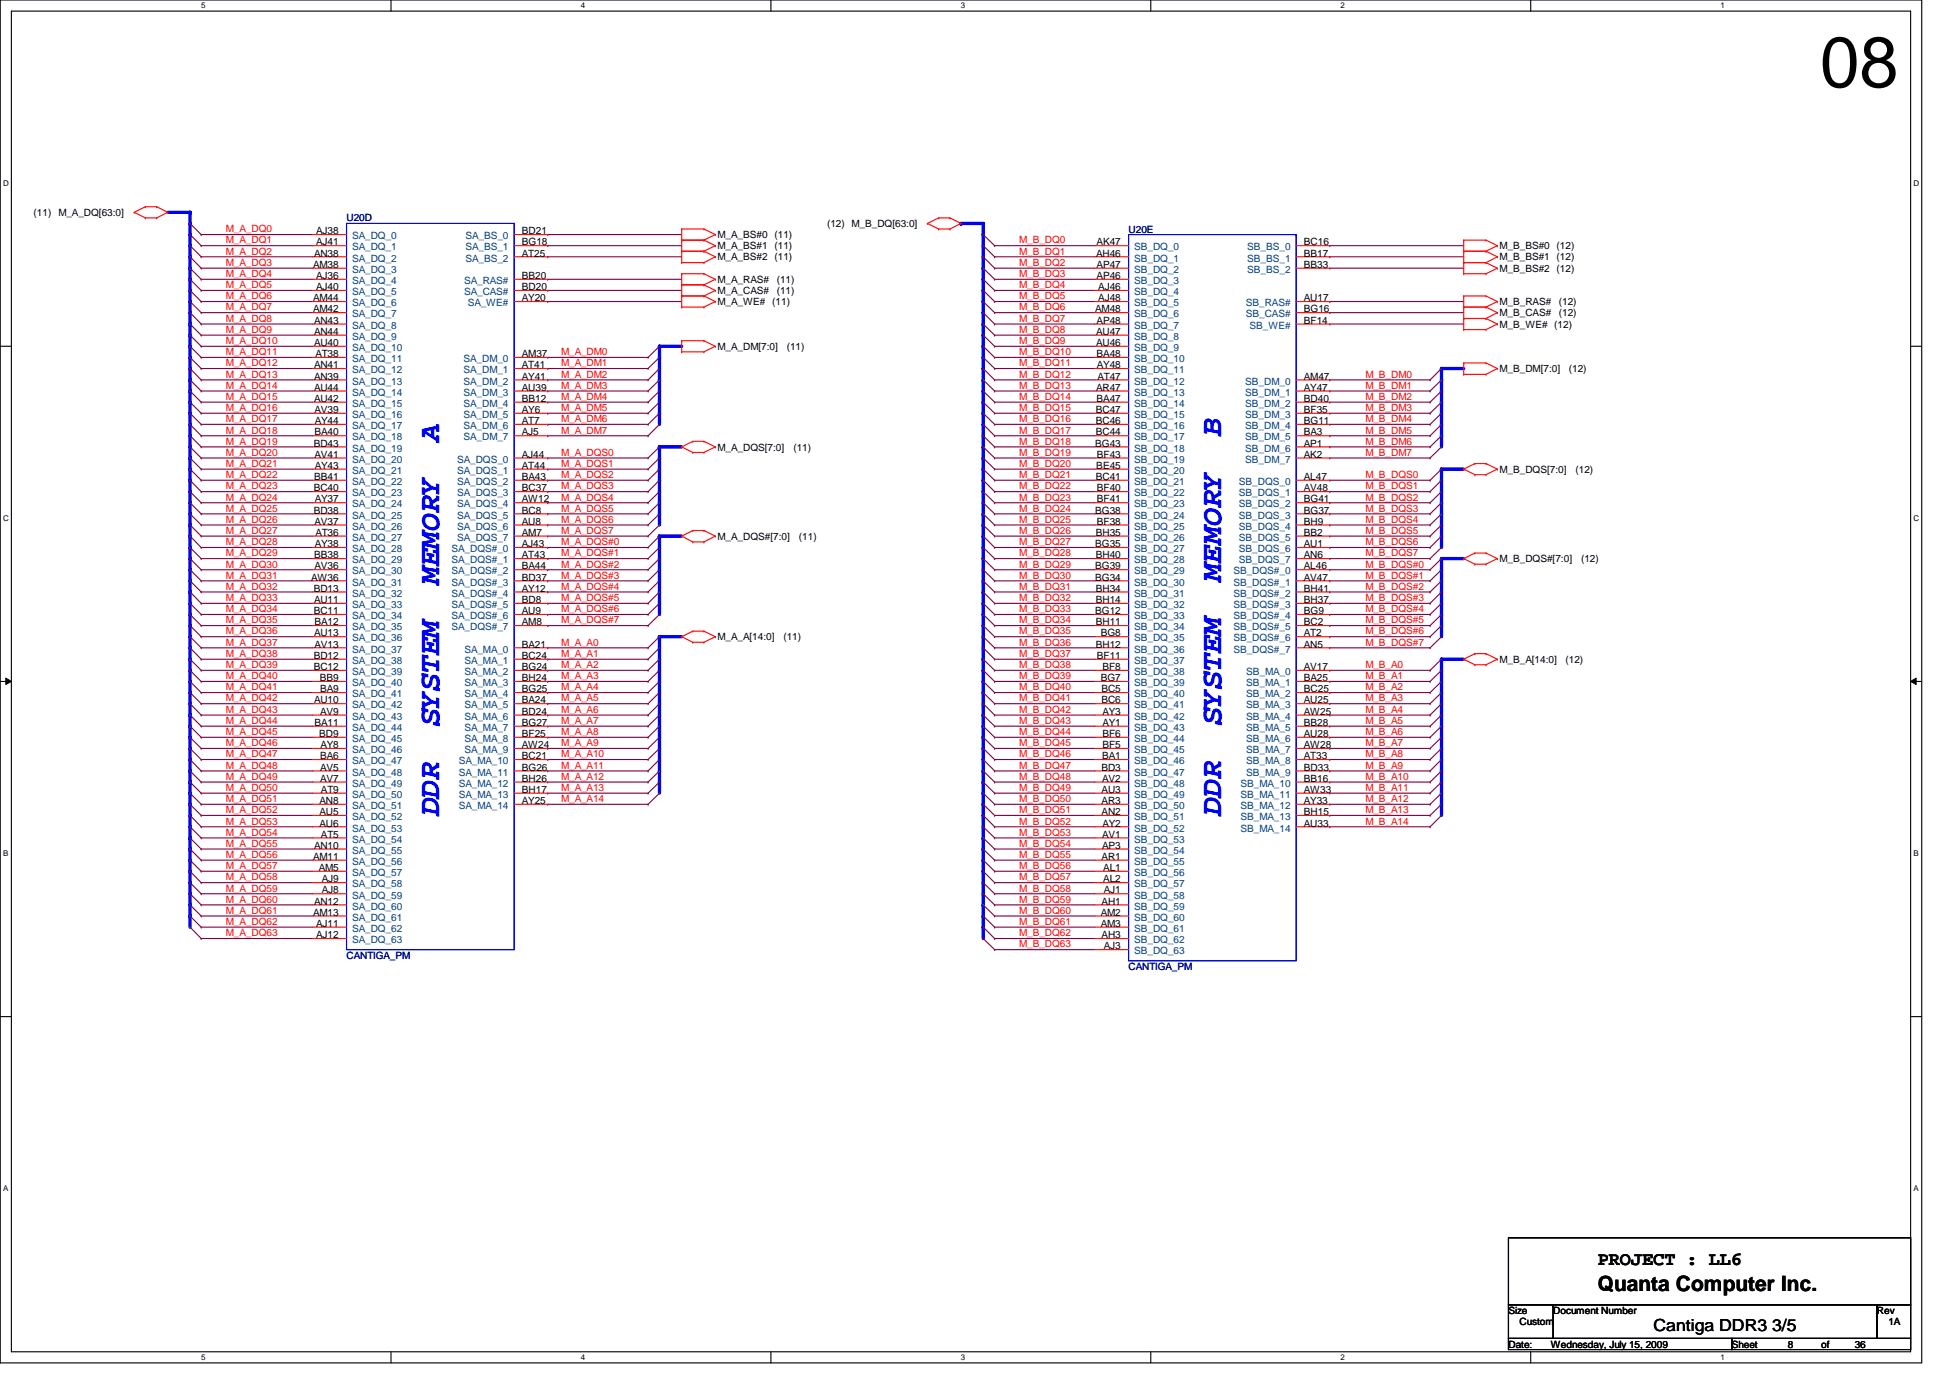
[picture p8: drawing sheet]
<svg xmlns="http://www.w3.org/2000/svg" width="297mm" height="210mm" viewBox="0 0 297 210" stroke-linecap="round" stroke-linejoin="round" font-family="sans-serif">
<defs><g id="words">
<text font-size="10.9" x="277.2" y="13.3">08</text>
<g font-size="4.6" fill="#00f">
<text x="66.9" y="67.3" transform="rotate(-90 66.9 67.3)">A</text>
<text x="186" y="66.4" transform="rotate(-90 186 66.4)">B</text>
<text x="66.9" y="89" transform="rotate(-90 66.9 89)">MEMORY</text>
<text x="186" y="88.4" transform="rotate(-90 186 88.4)">MEMORY</text>
<text x="66.9" y="110.7" transform="rotate(-90 66.9 110.7)">SYSTEM</text>
<text x="186" y="110.4" transform="rotate(-90 186 110.4)">SYSTEM</text>
<text x="66.9" y="124.2" transform="rotate(-90 66.9 124.2)">DDR</text>
<text x="186" y="124.2" transform="rotate(-90 186 124.2)">DDR</text>
</g>
<text font-size="3.2" x="243.4" y="196.6">Quanta Computer Inc.</text>
<text font-size="2.9" x="243.4" y="192.7">PROJECT : LL6</text>
<text font-size="2.5" x="251.9" y="202.7">Cantiga DDR3 3/5</text>
<g font-size="1.5">
<text x="5.1" y="32.9">(11) M_A_DQ[63:0]</text>
<text x="48.2" y="35.7">AJ38</text>
<text x="79.5" y="35.7">BD21</text>
<text x="126" y="34.6">(12) M_B_DQ[63:0]</text>
<text x="47.7" y="40.8">AM38</text>
<text x="47.8" y="39.1">AN38</text>
<text x="48.2" y="37.4">AJ41</text>
<text x="79.5" y="37.4">BG18</text>
<text x="79.5" y="39.1">AT25</text>
<text x="109.3" y="38">M_A_BS#1 (11)</text>
<text x="109.3" y="39.7">M_A_BS#2 (11)</text>
<text x="109.3" y="36.3">M_A_BS#0 (11)</text>
<text x="167" y="39.1">AH46</text>
<text x="167" y="37.4">AK47</text>
<text x="167" y="40.8">AP47</text>
<text x="198.6" y="37.4">BC16</text>
<text x="198.6" y="39.1">BB17</text>
<text x="198.6" y="40.8">BB33</text>
<text x="228.4" y="39.7">M_B_BS#1 (12)</text>
<text x="228.4" y="41.4">M_B_BS#2 (12)</text>
<text x="228.4" y="38">M_B_BS#0 (12)</text>
<text x="47.7" y="45.9">AM44</text>
<text x="47.7" y="47.6">AM42</text>
<text x="48.2" y="42.5">AJ36</text>
<text x="48.2" y="44.2">AJ40</text>
<text x="79.5" y="44.2">BD20</text>
<text x="79.5" y="42.5">BB20</text>
<text x="79.5" y="45.9">AY20</text>
<text x="109.3" y="44.8">M_A_CAS#</text>
<text x="109.3" y="46.5">M_A_WE# (11)</text>
<text x="109.3" y="43.1">M_A_RAS#</text>
<text x="118.3" y="44.8">(11)</text>
<text x="118.3" y="43.1">(11)</text>
<text x="166.8" y="47.6">AM48</text>
<text x="167" y="42.5">AP46</text>
<text x="167.3" y="44.2">AJ46</text>
<text x="167.3" y="45.9">AJ48</text>
<text x="198.6" y="47.6">BG16</text>
<text x="198.6" y="45.9">AU17</text>
<text x="228.4" y="46.5">M_B_RAS#</text>
<text x="237.4" y="46.5">(12)</text>
<text x="47.8" y="52.7">AU40</text>
<text x="47.8" y="49.3">AN43</text>
<text x="47.8" y="51">AN44</text>
<text x="109.3" y="53.3">M_A_DM[7:0]</text>
<text x="119.8" y="53.3">(11)</text>
<text x="167" y="51">AU47</text>
<text x="167" y="52.7">AU46</text>
<text x="167" y="49.3">AP48</text>
<text x="198.6" y="49.3">BF14</text>
<text x="228.4" y="48.2">M_B_CAS#</text>
<text x="228.4" y="49.9">M_B_WE# (12)</text>
<text x="237.4" y="48.2">(12)</text>
<text x="47.8" y="56.1">AN41</text>
<text x="47.8" y="57.8">AN39</text>
<text x="47.8" y="59.5">AU44</text>
<text x="48" y="54.4">AT38</text>
<text x="79.5" y="54.4">AM37</text>
<text x="79.5" y="56.1">AT41</text>
<text x="79.5" y="57.8">AY41</text>
<text x="79.5" y="59.5">AU39</text>
<text x="167" y="59.5">AR47</text>
<text x="167" y="54.4">BA48</text>
<text x="167.1" y="56.1">AY48</text>
<text x="167.2" y="57.8">AT47</text>
<text x="198.6" y="57.8">AM47</text>
<text x="198.6" y="59.5">AY47</text>
<text x="228.4" y="56.7">M_B_DM[7:0]</text>
<text x="239" y="56.7">(12)</text>
<text x="47.8" y="61.2">AU42</text>
<text x="47.9" y="62.9">AV39</text>
<text x="48" y="64.6">AY44</text>
<text x="79.5" y="61.2">BB12</text>
<text x="79.5" y="62.9">AY6</text>
<text x="79.5" y="64.6">AT7</text>
<text x="166.9" y="62.9">BC47</text>
<text x="166.9" y="64.6">BC46</text>
<text x="167" y="61.2">BA47</text>
<text x="198.6" y="61.2">BD40</text>
<text x="198.6" y="62.9">BF35</text>
<text x="198.6" y="64.6">BG11</text>
<text x="47.8" y="68">BD43</text>
<text x="47.9" y="66.3">BA40</text>
<text x="47.9" y="69.7">AV41</text>
<text x="48" y="71.4">AY43</text>
<text x="79.5" y="69.7">AJ44</text>
<text x="79.5" y="71.4">AT44</text>
<text x="79.5" y="66.3">AJ5</text>
<text x="109.3" y="68.6">M_A_DQS[7:0]</text>
<text x="120.9" y="68.6">(11)</text>
<text x="166.8" y="68">BG43</text>
<text x="166.9" y="66.3">BC44</text>
<text x="167" y="71.4">BE45</text>
<text x="167.1" y="69.7">BF43</text>
<text x="198.6" y="66.3">BA3</text>
<text x="198.6" y="68">AP1</text>
<text x="198.6" y="69.7">AK2</text>
<text x="47.8" y="74.8">BC40</text>
<text x="47.9" y="73.1">BB41</text>
<text x="48" y="76.5">AY37</text>
<text x="79.5" y="73.1">BA43</text>
<text x="79.5" y="74.8">BC37</text>
<text x="79.5" y="76.5">AW12</text>
<text x="166.9" y="73.1">BC41</text>
<text x="167.1" y="74.8">BF40</text>
<text x="167.1" y="76.5">BF41</text>
<text x="198.6" y="73.1">AL47</text>
<text x="198.6" y="74.8">AV48</text>
<text x="198.6" y="76.5">BG41</text>
<text x="228.4" y="72">M_B_DQS[7:0]</text>
<text x="240" y="72">(12)</text>
<text x="47.8" y="78.2">BD38</text>
<text x="47.9" y="79.9">AV37</text>
<text x="48" y="83.4">AY38</text>
<text x="48" y="81.6">AT36</text>
<text x="79.5" y="78.2">BC8</text>
<text x="79.5" y="79.9">AU8</text>
<text x="79.5" y="81.6">AM7</text>
<text x="79.5" y="83.4">AJ43</text>
<text x="109.3" y="82.2">M_A_DQS#[7:0]</text>
<text x="121.7" y="82.2">(11)</text>
<text x="166.8" y="78.2">BG38</text>
<text x="166.8" y="83.4">BG35</text>
<text x="166.9" y="81.6">BH35</text>
<text x="167.1" y="79.9">BF38</text>
<text x="198.6" y="78.2">BG37</text>
<text x="198.6" y="79.9">BH9</text>
<text x="198.6" y="81.6">BB2</text>
<text x="198.6" y="83.4">AU1</text>
<text x="47.4" y="88.4">AW36</text>
<text x="47.9" y="85">BB38</text>
<text x="47.9" y="86.7">AV36</text>
<text x="79.5" y="85">AT43</text>
<text x="79.5" y="86.7">BA44</text>
<text x="79.5" y="88.4">BD37</text>
<text x="166.8" y="86.7">BG39</text>
<text x="166.8" y="88.4">BG34</text>
<text x="166.9" y="85">BH40</text>
<text x="198.6" y="85">AN6</text>
<text x="198.6" y="86.7">AL46</text>
<text x="198.6" y="88.4">AV47</text>
<text x="228.4" y="85.6">M_B_DQS#[7:0]</text>
<text x="240.8" y="85.6">(12)</text>
<text x="47.8" y="90.1">BD13</text>
<text x="47.8" y="93.6">BC11</text>
<text x="47.8" y="91.9">AU11</text>
<text x="47.9" y="95.2">BA12</text>
<text x="79.5" y="90.1">AY12</text>
<text x="79.5" y="91.9">BD8</text>
<text x="79.5" y="93.6">AU9</text>
<text x="79.5" y="95.2">AM8</text>
<text x="166.8" y="93.6">BG12</text>
<text x="166.9" y="90.1">BH34</text>
<text x="166.9" y="91.9">BH14</text>
<text x="166.9" y="95.2">BH11</text>
<text x="198.6" y="90.1">BH41</text>
<text x="198.6" y="91.9">BH37</text>
<text x="198.6" y="93.6">BG9</text>
<text x="198.6" y="95.2">BC2</text>
<text x="47.8" y="100.4">BD12</text>
<text x="47.8" y="96.9">AU13</text>
<text x="47.9" y="98.6">AV13</text>
<text x="79.5" y="98.6">BA21</text>
<text x="79.5" y="100.4">BC24</text>
<text x="109.3" y="97.5">M_A_A[14:0]</text>
<text x="119.3" y="97.5">(11)</text>
<text x="166.9" y="98.6">BH12</text>
<text x="167.1" y="100.4">BF11</text>
<text x="167.7" y="96.9">BG8</text>
<text x="198.6" y="96.9">AT2</text>
<text x="198.6" y="98.6">AN5</text>
<text x="228.4" y="101">M_B_A[14:0]</text>
<text x="238.5" y="101">(12)</text>
<text x="47.8" y="102.1">BC12</text>
<text x="47.8" y="107.1">AU10</text>
<text x="48.7" y="103.8">BB9</text>
<text x="48.8" y="105.5">BA9</text>
<text x="79.5" y="102.1">BG24</text>
<text x="79.5" y="103.8">BH24</text>
<text x="79.5" y="105.5">BG25</text>
<text x="79.5" y="107.1">BA24</text>
<text x="167.7" y="103.8">BG7</text>
<text x="167.8" y="105.5">BC5</text>
<text x="167.8" y="107.1">BC6</text>
<text x="167.9" y="102.1">BF8</text>
<text x="198.6" y="102.1">AV17</text>
<text x="198.6" y="103.8">BA25</text>
<text x="198.6" y="105.5">BC25</text>
<text x="198.6" y="107.1">AU25</text>
<text x="47.9" y="110.6">BA11</text>
<text x="48.6" y="112.3">BD9</text>
<text x="48.8" y="108.9">AV9</text>
<text x="48.8" y="114">AY8</text>
<text x="79.5" y="108.9">BD24</text>
<text x="79.5" y="110.6">BG27</text>
<text x="79.5" y="112.3">BF25</text>
<text x="79.5" y="114">AW24</text>
<text x="167.9" y="108.9">AY3</text>
<text x="167.9" y="110.6">AY1</text>
<text x="167.9" y="112.3">BF6</text>
<text x="167.9" y="114">BF5</text>
<text x="198.6" y="108.9">AW25</text>
<text x="198.6" y="110.6">BB28</text>
<text x="198.6" y="112.3">AU28</text>
<text x="198.6" y="114">AW28</text>
<text x="48.8" y="115.7">BA6</text>
<text x="48.8" y="117.4">AV5</text>
<text x="48.8" y="119.1">AV7</text>
<text x="79.5" y="115.7">BC21</text>
<text x="79.5" y="117.4">BG26</text>
<text x="79.5" y="119.1">BH26</text>
<text x="167.8" y="117.4">BD3</text>
<text x="167.9" y="115.7">BA1</text>
<text x="167.9" y="119.1">AV2</text>
<text x="198.6" y="119.1">BB16</text>
<text x="198.6" y="115.7">AT33</text>
<text x="198.6" y="117.4">BD33</text>
<text x="48.7" y="122.5">AN8</text>
<text x="48.7" y="124.2">AU5</text>
<text x="48.7" y="125.9">AU6</text>
<text x="48.9" y="120.8">AT9</text>
<text x="79.5" y="120.8">BH17</text>
<text x="79.5" y="122.5">AY25</text>
<text x="167.8" y="120.8">AU3</text>
<text x="167.8" y="122.5">AR3</text>
<text x="167.8" y="124.2">AN2</text>
<text x="167.9" y="125.9">AY2</text>
<text x="198.6" y="120.8">AW33</text>
<text x="198.6" y="122.5">AY33</text>
<text x="198.6" y="124.2">BH15</text>
<text x="198.6" y="125.9">AU33</text>
<text x="47.7" y="131">AM11</text>
<text x="47.8" y="129.3">AN10</text>
<text x="48.9" y="127.6">AT5</text>
<text x="167.8" y="131">AR1</text>
<text x="167.9" y="127.6">AV1</text>
<text x="167.9" y="129.3">AP3</text>
<text x="47.8" y="137.8">AN12</text>
<text x="48.6" y="132.7">AM5</text>
<text x="49" y="134.4">AJ9</text>
<text x="49" y="136.1">AJ8</text>
<text x="167.8" y="137.8">AH1</text>
<text x="168.1" y="132.7">AL1</text>
<text x="168.1" y="134.4">AL2</text>
<text x="168.1" y="136.1">AJ1</text>
<text x="47.7" y="139.5">AM13</text>
<text x="48.2" y="141.2">AJ11</text>
<text x="48.2" y="142.9">AJ12</text>
<text x="167.7" y="139.5">AM2</text>
<text x="167.7" y="141.2">AM3</text>
<text x="167.8" y="142.9">AH3</text>
<text x="168.1" y="144.6">AJ3</text>
<text x="229.8" y="200.2">Size</text>
<text x="231.5" y="201.8">Custom</text>
<text x="236.6" y="200.2">Document Number</text>
<text x="285.9" y="200.2">Rev</text>
<text x="287.7" y="201.8">1A</text>
<text x="229.8" y="205.3">Date:</text>
<text x="236.3" y="205.3">Wednesday, July 15, 2009</text>
<text x="263.8" y="205.3">Sheet</text>
<text x="272.3" y="205.3">8</text>
<text x="277.4" y="205.3">of</text>
<text x="282.5" y="205.3">36</text>
</g>
<g font-size="1.5" fill="#f00">
<text x="34.4" y="35.4">M_A_DQ0</text>
<text x="34.4" y="40.5">M_A_DQ3</text>
<text x="34.4" y="38.8">M_A_DQ2</text>
<text x="34.4" y="37.1">M_A_DQ1</text>
<text x="155.2" y="38.8">M_B_DQ1</text>
<text x="155.2" y="40.5">M_B_DQ2</text>
<text x="155.2" y="37.1">M_B_DQ0</text>
<text x="34.4" y="45.6">M_A_DQ6</text>
<text x="34.4" y="43.9">M_A_DQ5</text>
<text x="34.4" y="42.2">M_A_DQ4</text>
<text x="34.4" y="47.3">M_A_DQ7</text>
<text x="155.2" y="42.2">M_B_DQ3</text>
<text x="155.2" y="43.9">M_B_DQ4</text>
<text x="155.2" y="45.6">M_B_DQ5</text>
<text x="155.2" y="47.3">M_B_DQ6</text>
<text x="34.4" y="52.4">M_A_DQ10</text>
<text x="34.4" y="50.7">M_A_DQ9</text>
<text x="34.4" y="49">M_A_DQ8</text>
<text x="155.2" y="49">M_B_DQ7</text>
<text x="155.2" y="50.7">M_B_DQ8</text>
<text x="155.2" y="52.4">M_B_DQ9</text>
<text x="34.4" y="54.1">M_A_DQ11</text>
<text x="34.4" y="59.2">M_A_DQ14</text>
<text x="34.4" y="57.5">M_A_DQ13</text>
<text x="34.4" y="55.8">M_A_DQ12</text>
<text x="85.5" y="54.1">M_A_DM0</text>
<text x="85.5" y="55.8">M_A_DM1</text>
<text x="85.5" y="57.5">M_A_DM2</text>
<text x="85.5" y="59.2">M_A_DM3</text>
<text x="155.2" y="54.1">M_B_DQ10</text>
<text x="155.2" y="55.8">M_B_DQ11</text>
<text x="155.2" y="57.5">M_B_DQ12</text>
<text x="155.2" y="59.2">M_B_DQ13</text>
<text x="208" y="57.5">M_B_DM0</text>
<text x="208" y="59.2">M_B_DM1</text>
<text x="34.4" y="62.6">M_A_DQ16</text>
<text x="34.4" y="60.9">M_A_DQ15</text>
<text x="34.4" y="64.3">M_A_DQ17</text>
<text x="85.5" y="60.9">M_A_DM4</text>
<text x="85.5" y="62.6">M_A_DM5</text>
<text x="85.5" y="64.3">M_A_DM6</text>
<text x="155.2" y="60.9">M_B_DQ14</text>
<text x="155.2" y="62.6">M_B_DQ15</text>
<text x="155.2" y="64.3">M_B_DQ16</text>
<text x="208" y="64.3">M_B_DM4</text>
<text x="208" y="60.9">M_B_DM2</text>
<text x="208" y="62.6">M_B_DM3</text>
<text x="34.4" y="71.1">M_A_DQ21</text>
<text x="34.4" y="69.4">M_A_DQ20</text>
<text x="34.4" y="67.7">M_A_DQ19</text>
<text x="34.4" y="66">M_A_DQ18</text>
<text x="85.5" y="66">M_A_DM7</text>
<text x="85.5" y="71.1">M_A_DQS1</text>
<text x="85.5" y="69.4">M_A_DQS0</text>
<text x="155.2" y="67.7">M_B_DQ18</text>
<text x="155.2" y="69.4">M_B_DQ19</text>
<text x="155.2" y="71.1">M_B_DQ20</text>
<text x="155.2" y="66">M_B_DQ17</text>
<text x="208" y="66">M_B_DM5</text>
<text x="208" y="67.7">M_B_DM6</text>
<text x="208" y="69.4">M_B_DM7</text>
<text x="34.4" y="72.8">M_A_DQ22</text>
<text x="34.4" y="77.9">M_A_DQ25</text>
<text x="34.4" y="76.2">M_A_DQ24</text>
<text x="34.4" y="74.5">M_A_DQ23</text>
<text x="85.5" y="76.2">M_A_DQS4</text>
<text x="85.5" y="77.9">M_A_DQS5</text>
<text x="85.5" y="72.8">M_A_DQS2</text>
<text x="85.5" y="74.5">M_A_DQS3</text>
<text x="155.2" y="72.8">M_B_DQ21</text>
<text x="155.2" y="74.5">M_B_DQ22</text>
<text x="155.2" y="76.2">M_B_DQ23</text>
<text x="155.2" y="77.9">M_B_DQ24</text>
<text x="208" y="74.5">M_B_DQS1</text>
<text x="208" y="76.2">M_B_DQS2</text>
<text x="208" y="77.9">M_B_DQS3</text>
<text x="208" y="72.8">M_B_DQS0</text>
<text x="34.4" y="81.3">M_A_DQ27</text>
<text x="34.4" y="79.6">M_A_DQ26</text>
<text x="34.4" y="83.1">M_A_DQ28</text>
<text x="85.5" y="79.6">M_A_DQS6</text>
<text x="85.5" y="81.3">M_A_DQS7</text>
<text x="85.5" y="83.1">M_A_DQS#0</text>
<text x="155.2" y="79.6">M_B_DQ25</text>
<text x="155.2" y="81.3">M_B_DQ26</text>
<text x="155.2" y="83.1">M_B_DQ27</text>
<text x="208" y="79.6">M_B_DQS4</text>
<text x="208" y="81.3">M_B_DQS5</text>
<text x="208" y="83.1">M_B_DQS6</text>
<text x="34.4" y="89.8">M_A_DQ32</text>
<text x="34.4" y="88.1">M_A_DQ31</text>
<text x="34.4" y="86.4">M_A_DQ30</text>
<text x="34.4" y="84.8">M_A_DQ29</text>
<text x="85.5" y="89.8">M_A_DQS#4</text>
<text x="85.5" y="84.8">M_A_DQS#1</text>
<text x="85.5" y="86.4">M_A_DQS#2</text>
<text x="85.5" y="88.1">M_A_DQS#3</text>
<text x="155.2" y="84.8">M_B_DQ28</text>
<text x="155.2" y="86.4">M_B_DQ29</text>
<text x="155.2" y="88.1">M_B_DQ30</text>
<text x="155.2" y="89.8">M_B_DQ31</text>
<text x="208" y="89.8">M_B_DQS#2</text>
<text x="208" y="84.8">M_B_DQS7</text>
<text x="208" y="88.1">M_B_DQS#1</text>
<text x="208" y="86.4">M_B_DQS#0</text>
<text x="34.4" y="95">M_A_DQ35</text>
<text x="34.4" y="93.3">M_A_DQ34</text>
<text x="34.4" y="91.6">M_A_DQ33</text>
<text x="85.5" y="91.6">M_A_DQS#5</text>
<text x="85.5" y="93.3">M_A_DQS#6</text>
<text x="85.5" y="95">M_A_DQS#7</text>
<text x="155.2" y="91.6">M_B_DQ32</text>
<text x="155.2" y="93.3">M_B_DQ33</text>
<text x="155.2" y="95">M_B_DQ34</text>
<text x="208" y="91.6">M_B_DQS#3</text>
<text x="208" y="93.3">M_B_DQS#4</text>
<text x="208" y="95">M_B_DQS#5</text>
<text x="34.4" y="100.1">M_A_DQ38</text>
<text x="34.4" y="98.3">M_A_DQ37</text>
<text x="34.4" y="96.6">M_A_DQ36</text>
<text x="34.4" y="101.8">M_A_DQ39</text>
<text x="85.5" y="101.8">M_A_A2</text>
<text x="85.5" y="98.3">M_A_A0</text>
<text x="85.5" y="100.1">M_A_A1</text>
<text x="155.2" y="101.8">M_B_DQ38</text>
<text x="155.2" y="96.6">M_B_DQ35</text>
<text x="155.2" y="98.3">M_B_DQ36</text>
<text x="155.2" y="100.1">M_B_DQ37</text>
<text x="208" y="101.8">M_B_A0</text>
<text x="208" y="96.6">M_B_DQS#6</text>
<text x="208" y="98.3">M_B_DQS#7</text>
<text x="34.4" y="106.8">M_A_DQ42</text>
<text x="34.4" y="105.2">M_A_DQ41</text>
<text x="34.4" y="103.5">M_A_DQ40</text>
<text x="85.5" y="105.2">M_A_A4</text>
<text x="85.5" y="106.8">M_A_A5</text>
<text x="85.5" y="103.5">M_A_A3</text>
<text x="155.2" y="103.5">M_B_DQ39</text>
<text x="155.2" y="105.2">M_B_DQ40</text>
<text x="155.2" y="106.8">M_B_DQ41</text>
<text x="208" y="103.5">M_B_A1</text>
<text x="208" y="105.2">M_B_A2</text>
<text x="208" y="106.8">M_B_A3</text>
<text x="34.4" y="108.6">M_A_DQ43</text>
<text x="34.4" y="113.7">M_A_DQ46</text>
<text x="34.4" y="112">M_A_DQ45</text>
<text x="34.4" y="110.3">M_A_DQ44</text>
<text x="85.5" y="110.3">M_A_A7</text>
<text x="85.5" y="108.6">M_A_A6</text>
<text x="85.5" y="112">M_A_A8</text>
<text x="85.5" y="113.7">M_A_A9</text>
<text x="155.2" y="108.6">M_B_DQ42</text>
<text x="155.2" y="110.3">M_B_DQ43</text>
<text x="155.2" y="112">M_B_DQ44</text>
<text x="155.2" y="113.7">M_B_DQ45</text>
<text x="208" y="113.7">M_B_A7</text>
<text x="208" y="108.6">M_B_A4</text>
<text x="208" y="110.3">M_B_A5</text>
<text x="208" y="112">M_B_A6</text>
<text x="34.4" y="117.1">M_A_DQ48</text>
<text x="34.4" y="115.4">M_A_DQ47</text>
<text x="34.4" y="118.8">M_A_DQ49</text>
<text x="85.5" y="115.4">M_A_A10</text>
<text x="85.5" y="117.1">M_A_A11</text>
<text x="85.5" y="118.8">M_A_A12</text>
<text x="155.2" y="115.4">M_B_DQ46</text>
<text x="155.2" y="117.1">M_B_DQ47</text>
<text x="155.2" y="118.8">M_B_DQ48</text>
<text x="208" y="115.4">M_B_A8</text>
<text x="208" y="117.1">M_B_A9</text>
<text x="208" y="118.8">M_B_A10</text>
<text x="34.4" y="125.6">M_A_DQ53</text>
<text x="34.4" y="123.9">M_A_DQ52</text>
<text x="34.4" y="122.2">M_A_DQ51</text>
<text x="34.4" y="120.5">M_A_DQ50</text>
<text x="85.5" y="120.5">M_A_A13</text>
<text x="85.5" y="122.2">M_A_A14</text>
<text x="155.2" y="120.5">M_B_DQ49</text>
<text x="155.2" y="122.2">M_B_DQ50</text>
<text x="155.2" y="123.9">M_B_DQ51</text>
<text x="155.2" y="125.6">M_B_DQ52</text>
<text x="208" y="120.5">M_B_A11</text>
<text x="208" y="122.2">M_B_A12</text>
<text x="208" y="123.9">M_B_A13</text>
<text x="208" y="125.6">M_B_A14</text>
<text x="34.4" y="127.3">M_A_DQ54</text>
<text x="34.4" y="130.7">M_A_DQ56</text>
<text x="34.4" y="129">M_A_DQ55</text>
<text x="155.2" y="127.3">M_B_DQ53</text>
<text x="155.2" y="129">M_B_DQ54</text>
<text x="155.2" y="130.7">M_B_DQ55</text>
<text x="34.4" y="135.8">M_A_DQ59</text>
<text x="34.4" y="134.1">M_A_DQ58</text>
<text x="34.4" y="132.4">M_A_DQ57</text>
<text x="34.4" y="137.5">M_A_DQ60</text>
<text x="155.2" y="135.8">M_B_DQ58</text>
<text x="155.2" y="137.5">M_B_DQ59</text>
<text x="155.2" y="132.4">M_B_DQ56</text>
<text x="155.2" y="134.1">M_B_DQ57</text>
<text x="34.4" y="142.6">M_A_DQ63</text>
<text x="34.4" y="140.9">M_A_DQ62</text>
<text x="34.4" y="139.2">M_A_DQ61</text>
<text x="155.2" y="139.2">M_B_DQ60</text>
<text x="155.2" y="140.9">M_B_DQ61</text>
<text x="155.2" y="142.6">M_B_DQ62</text>
<text x="155.2" y="144.3">M_B_DQ63</text>
</g>
<g font-size="1.5" fill="#000080">
<text x="52.8" y="33.7">U20D</text>
<text x="171.9" y="35.4">U20E</text>
<text x="52.8" y="146">CANTIGA_PM</text>
<text x="171.9" y="147.7">CANTIGA_PM</text>
</g>
<g font-size="1.5" fill="#004080">
<text x="53.6" y="36.4">SA_DQ_0</text>
<text x="53.6" y="38.1">SA_DQ_1</text>
<text x="53.6" y="39.8">SA_DQ_2</text>
<text x="53.6" y="41.6">SA_DQ_3</text>
<text x="70.9" y="36.4">SA_BS_0</text>
<text x="70.9" y="38.1">SA_BS_1</text>
<text x="70.9" y="39.8">SA_BS_2</text>
<text x="172.8" y="38.1">SB_DQ_0</text>
<text x="172.8" y="39.8">SB_DQ_1</text>
<text x="172.8" y="41.6">SB_DQ_2</text>
<text x="190" y="38.1">SB_BS_0</text>
<text x="190" y="39.8">SB_BS_1</text>
<text x="190" y="41.6">SB_BS_2</text>
<text x="53.6" y="43.3">SA_DQ_4</text>
<text x="53.6" y="45">SA_DQ_5</text>
<text x="53.6" y="46.7">SA_DQ_6</text>
<text x="70.7" y="45">SA_CAS#</text>
<text x="70.7" y="43.3">SA_RAS#</text>
<text x="71.2" y="46.7">SA_WE#</text>
<text x="172.8" y="43.3">SB_DQ_3</text>
<text x="172.8" y="45">SB_DQ_4</text>
<text x="172.8" y="46.7">SB_DQ_5</text>
<text x="189.8" y="46.7">SB_RAS#</text>
<text x="53.6" y="53.5">SA_DQ_10</text>
<text x="53.6" y="48.3">SA_DQ_7</text>
<text x="53.6" y="50.1">SA_DQ_8</text>
<text x="53.6" y="51.8">SA_DQ_9</text>
<text x="172.8" y="48.3">SB_DQ_6</text>
<text x="172.8" y="50.1">SB_DQ_7</text>
<text x="172.8" y="51.8">SB_DQ_8</text>
<text x="172.8" y="53.5">SB_DQ_9</text>
<text x="189.8" y="48.3">SB_CAS#</text>
<text x="190.3" y="50.1">SB_WE#</text>
<text x="53.6" y="55.2">SA_DQ_11</text>
<text x="53.6" y="56.9">SA_DQ_12</text>
<text x="53.6" y="58.6">SA_DQ_13</text>
<text x="70.6" y="55.2">SA_DM_0</text>
<text x="70.6" y="56.9">SA_DM_1</text>
<text x="70.6" y="58.6">SA_DM_2</text>
<text x="172.8" y="55.2">SB_DQ_10</text>
<text x="172.8" y="56.9">SB_DQ_11</text>
<text x="172.8" y="58.6">SB_DQ_12</text>
<text x="189.7" y="58.6">SB_DM_0</text>
<text x="53.6" y="60.3">SA_DQ_14</text>
<text x="53.6" y="62">SA_DQ_15</text>
<text x="53.6" y="63.7">SA_DQ_16</text>
<text x="53.6" y="65.4">SA_DQ_17</text>
<text x="70.6" y="60.3">SA_DM_3</text>
<text x="70.6" y="62">SA_DM_4</text>
<text x="70.6" y="63.7">SA_DM_5</text>
<text x="70.6" y="65.4">SA_DM_6</text>
<text x="172.8" y="60.3">SB_DQ_13</text>
<text x="172.8" y="62">SB_DQ_14</text>
<text x="172.8" y="63.7">SB_DQ_15</text>
<text x="172.8" y="65.4">SB_DQ_16</text>
<text x="189.7" y="60.3">SB_DM_1</text>
<text x="189.7" y="62">SB_DM_2</text>
<text x="189.7" y="63.7">SB_DM_3</text>
<text x="189.7" y="65.4">SB_DM_4</text>
<text x="53.6" y="67.1">SA_DQ_18</text>
<text x="53.6" y="68.8">SA_DQ_19</text>
<text x="53.6" y="70.5">SA_DQ_20</text>
<text x="69.6" y="70.5">SA_DQS_0</text>
<text x="70.6" y="67.1">SA_DM_7</text>
<text x="172.8" y="67.1">SB_DQ_17</text>
<text x="172.8" y="68.8">SB_DQ_18</text>
<text x="172.8" y="70.5">SB_DQ_19</text>
<text x="189.7" y="67.1">SB_DM_5</text>
<text x="189.7" y="68.8">SB_DM_6</text>
<text x="189.7" y="70.5">SB_DM_7</text>
<text x="53.6" y="72.2">SA_DQ_21</text>
<text x="53.6" y="73.9">SA_DQ_22</text>
<text x="53.6" y="75.6">SA_DQ_23</text>
<text x="53.6" y="77.3">SA_DQ_24</text>
<text x="69.6" y="72.2">SA_DQS_1</text>
<text x="69.6" y="73.9">SA_DQS_2</text>
<text x="69.6" y="75.6">SA_DQS_3</text>
<text x="69.6" y="77.3">SA_DQS_4</text>
<text x="172.8" y="72.2">SB_DQ_20</text>
<text x="172.8" y="73.9">SB_DQ_21</text>
<text x="172.8" y="75.6">SB_DQ_22</text>
<text x="172.8" y="77.3">SB_DQ_23</text>
<text x="188.7" y="73.9">SB_DQS_0</text>
<text x="188.7" y="75.6">SB_DQS_1</text>
<text x="188.7" y="77.3">SB_DQS_2</text>
<text x="53.6" y="79">SA_DQ_25</text>
<text x="53.6" y="80.7">SA_DQ_26</text>
<text x="53.6" y="82.4">SA_DQ_27</text>
<text x="69.6" y="79">SA_DQS_5</text>
<text x="69.6" y="80.7">SA_DQS_6</text>
<text x="69.6" y="82.4">SA_DQS_7</text>
<text x="172.8" y="79">SB_DQ_24</text>
<text x="172.8" y="80.7">SB_DQ_25</text>
<text x="172.8" y="82.4">SB_DQ_26</text>
<text x="188.7" y="79">SB_DQS_3</text>
<text x="188.7" y="80.7">SB_DQS_4</text>
<text x="188.7" y="82.4">SB_DQS_5</text>
<text x="53.6" y="84.1">SA_DQ_28</text>
<text x="53.6" y="85.8">SA_DQ_29</text>
<text x="53.6" y="87.5">SA_DQ_30</text>
<text x="53.6" y="89.2">SA_DQ_31</text>
<text x="68.8" y="84.1">SA_DQS#_0</text>
<text x="68.8" y="85.8">SA_DQS#_1</text>
<text x="68.8" y="87.5">SA_DQS#_2</text>
<text x="68.8" y="89.2">SA_DQS#_3</text>
<text x="172.8" y="84.1">SB_DQ_27</text>
<text x="172.8" y="85.8">SB_DQ_28</text>
<text x="172.8" y="87.5">SB_DQ_29</text>
<text x="172.8" y="89.2">SB_DQ_30</text>
<text x="187.9" y="87.5">SB_DQS#_0</text>
<text x="187.9" y="89.2">SB_DQS#_1</text>
<text x="188.7" y="84.1">SB_DQS_6</text>
<text x="188.7" y="85.8">SB_DQS_7</text>
<text x="53.6" y="90.9">SA_DQ_32</text>
<text x="53.6" y="92.6">SA_DQ_33</text>
<text x="53.6" y="94.3">SA_DQ_34</text>
<text x="68.8" y="90.9">SA_DQS#_4</text>
<text x="68.8" y="92.6">SA_DQS#_5</text>
<text x="68.8" y="94.3">SA_DQS#_6</text>
<text x="172.8" y="90.9">SB_DQ_31</text>
<text x="172.8" y="92.6">SB_DQ_32</text>
<text x="172.8" y="94.3">SB_DQ_33</text>
<text x="187.9" y="90.9">SB_DQS#_2</text>
<text x="187.9" y="92.6">SB_DQS#_3</text>
<text x="187.9" y="94.3">SB_DQS#_4</text>
<text x="53.6" y="96">SA_DQ_35</text>
<text x="53.6" y="97.7">SA_DQ_36</text>
<text x="53.6" y="99.4">SA_DQ_37</text>
<text x="53.6" y="101.1">SA_DQ_38</text>
<text x="68.8" y="96">SA_DQS#_7</text>
<text x="70.7" y="99.4">SA_MA_0</text>
<text x="70.7" y="101.1">SA_MA_1</text>
<text x="172.8" y="96">SB_DQ_34</text>
<text x="172.8" y="97.7">SB_DQ_35</text>
<text x="172.8" y="99.4">SB_DQ_36</text>
<text x="172.8" y="101.1">SB_DQ_37</text>
<text x="187.9" y="96">SB_DQS#_5</text>
<text x="187.9" y="97.7">SB_DQS#_6</text>
<text x="187.9" y="99.4">SB_DQS#_7</text>
<text x="53.6" y="102.8">SA_DQ_39</text>
<text x="53.6" y="104.5">SA_DQ_40</text>
<text x="53.6" y="106.2">SA_DQ_41</text>
<text x="53.6" y="107.9">SA_DQ_42</text>
<text x="70.7" y="102.8">SA_MA_2</text>
<text x="70.7" y="104.5">SA_MA_3</text>
<text x="70.7" y="106.2">SA_MA_4</text>
<text x="70.7" y="107.9">SA_MA_5</text>
<text x="172.8" y="102.8">SB_DQ_38</text>
<text x="172.8" y="104.5">SB_DQ_39</text>
<text x="172.8" y="106.2">SB_DQ_40</text>
<text x="172.8" y="107.9">SB_DQ_41</text>
<text x="189.8" y="102.8">SB_MA_0</text>
<text x="189.8" y="104.5">SB_MA_1</text>
<text x="189.8" y="106.2">SB_MA_2</text>
<text x="189.8" y="107.9">SB_MA_3</text>
<text x="53.6" y="109.6">SA_DQ_43</text>
<text x="53.6" y="111.3">SA_DQ_44</text>
<text x="53.6" y="113">SA_DQ_45</text>
<text x="70.7" y="109.6">SA_MA_6</text>
<text x="70.7" y="111.3">SA_MA_7</text>
<text x="70.7" y="113">SA_MA_8</text>
<text x="172.8" y="109.6">SB_DQ_42</text>
<text x="172.8" y="111.3">SB_DQ_43</text>
<text x="172.8" y="113">SB_DQ_44</text>
<text x="189.8" y="109.6">SB_MA_4</text>
<text x="189.8" y="111.3">SB_MA_5</text>
<text x="189.8" y="113">SB_MA_6</text>
<text x="53.6" y="114.7">SA_DQ_46</text>
<text x="53.6" y="116.4">SA_DQ_47</text>
<text x="53.6" y="118.2">SA_DQ_48</text>
<text x="53.6" y="119.8">SA_DQ_49</text>
<text x="69.9" y="116.4">SA_MA_10</text>
<text x="69.9" y="118.2">SA_MA_11</text>
<text x="69.9" y="119.8">SA_MA_12</text>
<text x="70.7" y="114.7">SA_MA_9</text>
<text x="172.8" y="114.7">SB_DQ_45</text>
<text x="172.8" y="116.4">SB_DQ_46</text>
<text x="172.8" y="118.2">SB_DQ_47</text>
<text x="172.8" y="119.8">SB_DQ_48</text>
<text x="189" y="119.8">SB_MA_10</text>
<text x="189.8" y="114.7">SB_MA_7</text>
<text x="189.8" y="116.4">SB_MA_8</text>
<text x="189.8" y="118.2">SB_MA_9</text>
<text x="53.6" y="121.5">SA_DQ_50</text>
<text x="53.6" y="123.2">SA_DQ_51</text>
<text x="53.6" y="124.9">SA_DQ_52</text>
<text x="69.9" y="121.5">SA_MA_13</text>
<text x="69.9" y="123.2">SA_MA_14</text>
<text x="172.8" y="121.5">SB_DQ_49</text>
<text x="172.8" y="123.2">SB_DQ_50</text>
<text x="172.8" y="124.9">SB_DQ_51</text>
<text x="189" y="121.5">SB_MA_11</text>
<text x="189" y="123.2">SB_MA_12</text>
<text x="189" y="124.9">SB_MA_13</text>
<text x="53.6" y="126.7">SA_DQ_53</text>
<text x="53.6" y="128.4">SA_DQ_54</text>
<text x="53.6" y="130">SA_DQ_55</text>
<text x="53.6" y="131.7">SA_DQ_56</text>
<text x="172.8" y="126.7">SB_DQ_52</text>
<text x="172.8" y="128.4">SB_DQ_53</text>
<text x="172.8" y="130">SB_DQ_54</text>
<text x="172.8" y="131.7">SB_DQ_55</text>
<text x="189" y="126.7">SB_MA_14</text>
<text x="53.6" y="133.4">SA_DQ_57</text>
<text x="53.6" y="135.2">SA_DQ_58</text>
<text x="53.6" y="136.9">SA_DQ_59</text>
<text x="172.8" y="133.4">SB_DQ_56</text>
<text x="172.8" y="135.2">SB_DQ_57</text>
<text x="172.8" y="136.9">SB_DQ_58</text>
<text x="53.6" y="138.6">SA_DQ_60</text>
<text x="53.6" y="140.3">SA_DQ_61</text>
<text x="53.6" y="141.9">SA_DQ_62</text>
<text x="53.6" y="143.7">SA_DQ_63</text>
<text x="172.8" y="138.6">SB_DQ_59</text>
<text x="172.8" y="140.3">SB_DQ_60</text>
<text x="172.8" y="141.9">SB_DQ_61</text>
<text x="172.8" y="143.7">SB_DQ_62</text>
<text x="172.8" y="145.4">SB_DQ_63</text>
</g>
<g font-size="1.2">
<text x="30.6" y="1.3">5</text>
<text x="88.5" y="1.3">4</text>
<text x="146.3" y="1.3">3</text>
<text x="204.2" y="1.3">2</text>
<text x="262.1" y="1.3">1</text>
<text x=".5" y="28.3">D</text>
<text x="291.5" y="28.3">D</text>
<text x=".5" y="79.4">C</text>
<text x="291.5" y="79.4">C</text>
<text x=".5" y="130.4">B</text>
<text x="291.5" y="130.4">B</text>
<text x=".5" y="181.5">A</text>
<text x="291.5" y="181.5">A</text>
<text x="30.6" y="207.2">5</text>
<text x="88.5" y="207.2">4</text>
<text x="146.3" y="207.2">3</text>
<text x="204.2" y="207.2">2</text>
<text x="262.1" y="207.2">1</text>
</g>
</g></defs>
<path d="M0 0h292.7v207.6h-292.7zM1.7 1.7h289.3v204.2h-289.3z" fill="none" stroke="#000" stroke-width=".17"/>
<g fill="#fff">
<path d="M30.6 .2h.7v1.3h-.7z"/>
<path d="M30.6 206.1h.7v1.3h-.7z"/>
</g>
<path d="M59.6 0v1.7M59.6 205.9v1.7" fill="none" stroke="#000" stroke-width=".17"/>
<g fill="#fff">
<path d="M88.5 .2h.6v1.3h-.6z"/>
<path d="M88.5 206.1h.6v1.3h-.6z"/>
</g>
<path d="M117.4 0v1.7M117.4 205.9v1.7" fill="none" stroke="#000" stroke-width=".17"/>
<g fill="#fff">
<path d="M146.3 .2h.7v1.3h-.7z"/>
<path d="M146.3 206.1h.7v1.3h-.7z"/>
</g>
<path d="M175.3 0v1.7M175.3 205.9v1.7" fill="none" stroke="#000" stroke-width=".17"/>
<g fill="#fff">
<path d="M204.2 .2h.6v1.3h-.6z"/>
<path d="M204.2 206.1h.6v1.3h-.6z"/>
</g>
<path d="M233.2 0v1.7M233.2 205.9v1.7" fill="none" stroke="#000" stroke-width=".17"/>
<g fill="#fff">
<path d="M262.1 .2h.6v1.3h-.6z"/>
<path d="M262.1 206.1h.6v1.3h-.6z"/>
<path d="M.5 27.2h.8v1.4h-.8z"/>
<path d="M291.5 27.2h.8v1.4h-.8z"/>
<path d="M.5 78.3h.8v1.3h-.8z"/>
<path d="M291.5 78.3h.8v1.3h-.8z"/>
</g>
<path d="M0 52.7h1.7M291 52.7h1.7" fill="none" stroke="#000" stroke-width=".17"/>
<g fill="#fff">
<path d="M.5 129.3h.7v1.4h-.7z"/>
<path d="M291.5 129.3h.7v1.4h-.7z"/>
</g>
<path d="M0 103.8h1.7M291 103.8h1.7" fill="none" stroke="#000" stroke-width=".17"/>
<path d="M.9 103.3l.8 .5-.8 .5zM291 103.8l.9-.5v1z" fill="#000"/>
<path d="M.9 103.3l.8 .5-.8 .5zM291 103.8l.9-.5v1z" fill="none" stroke="#000" stroke-width=".15"/>
<g fill="#fff">
<path d="M.5 180.4h.7v1.3h-.7z"/>
<path d="M291.5 180.4h.7v1.3h-.7z"/>
</g>
<path d="M0 154.9h1.7M291 154.9h1.7" fill="none" stroke="#000" stroke-width=".17"/>
<path d="M25.6 32.3h3.4" fill="none" stroke="#00f" stroke-width=".51"/>
<circle cx="29" cy="32.3" r=".25" fill="#00f"/>
<g fill="none" stroke="#800040" stroke-width=".17">
<path d="M30.6 39.1h.1M30.6 37.4h.1M30.6 35.7h.1M30.6 39.1h17.1M30.6 37.4h17.1M30.6 35.7h17.1M83.4 39.1h.1M83.4 37.4h.1M83.4 35.7h.1M83.4 39.1h20.4M83.4 37.4h20.4M83.4 35.7h20.4"/>
<path d="M30.6 45.9h.1M30.6 44.2h.1M30.6 42.5h.1M30.6 40.9h.1M30.6 54.4h.1M30.6 52.7h.1M30.6 51.1h.1M30.6 49.4h.1M30.6 47.6h.1M30.6 59.6h.1M30.6 57.9h.1M30.6 56.1h.1"/>
<path d="M30.6 45.9h17.1M30.6 44.2h17.1M30.6 42.5h17.1M30.6 40.9h17.1M30.6 54.4h17.1M30.6 52.7h17.1M30.6 51.1h17.1M30.6 49.4h17.1M30.6 47.6h17.1M30.6 59.6h17.1M30.6 57.9h17.1M30.6 56.1h17.1"/>
<path d="M83.4 45.9h.1M83.4 44.2h.1M83.4 42.5h.1M83.4 45.9h20.4M83.4 44.2h20.4M83.4 42.5h20.4M30.6 62.9h.1M30.6 61.3h.1M30.6 73.2h.1M30.6 71.5h.1M30.6 69.8h.1M30.6 68.1h.1"/>
<path d="M30.6 66.4h.1M30.6 64.6h.1M30.6 80h.1M30.6 78.3h.1M30.6 76.6h.1M30.6 74.9h.1M30.6 62.9h17.1M30.6 61.3h17.1M30.6 73.2h17.1M30.6 71.5h17.1M30.6 69.8h17.1M30.6 68.1h17.1"/>
<path d="M30.6 66.4h17.1M30.6 64.6h17.1M30.6 80h17.1M30.6 78.3h17.1M30.6 76.6h17.1M30.6 74.9h17.1M83.4 61.3h.1M83.4 62.9h.1M83.4 62.9h15.3M83.4 61.3h15.3M30.6 81.7h.1M30.6 90.2h.1"/>
<path d="M30.6 88.5h.1M30.6 86.8h.1M30.6 85.1h.1M30.6 83.4h.1M30.6 98.7h.1M30.6 97h.1M30.6 95.3h.1M30.6 93.6h.1M30.6 91.9h.1M30.6 81.7h17.1M30.6 90.2h17.1M30.6 88.5h17.1"/>
<path d="M30.6 86.8h17.1M30.6 85.1h17.1M30.6 83.4h17.1M30.6 98.7h17.1M30.6 97h17.1M30.6 95.3h17.1M30.6 93.6h17.1M30.6 91.9h17.1M30.6 100.4h.1M30.6 108.9h.1M30.6 107.2h.1M30.6 105.5h.1"/>
<path d="M30.6 103.8h.1M30.6 102.1h.1M30.6 117.4h.1M30.6 115.7h.1M30.6 114h.1M30.6 112.3h.1M30.6 110.6h.1M30.6 119.1h.1M30.6 100.4h17.1M30.6 108.9h17.1M30.6 107.2h17.1M30.6 105.5h17.1"/>
<path d="M30.6 103.8h17.1M30.6 102.1h17.1M30.6 117.4h17.1M30.6 115.7h17.1M30.6 114h17.1M30.6 112.3h17.1M30.6 110.6h17.1M30.6 119.1h17.1M30.6 127.6h.1M30.6 125.9h.1M30.6 124.2h.1M30.6 122.5h.1"/>
<path d="M30.6 120.8h.1M30.6 136.1h.1M30.6 134.5h.1M30.6 132.7h.1M30.6 131h.1M30.6 129.3h.1M30.6 139.5h.1M30.6 137.8h.1M30.6 127.6h17.1M30.6 125.9h17.1M30.6 124.2h17.1M30.6 122.5h17.1"/>
<path d="M30.6 120.8h17.1M30.6 136.1h17.1M30.6 134.5h17.1M30.6 132.7h17.1M30.6 131h17.1M30.6 129.3h17.1M30.6 139.5h17.1M30.6 137.8h17.1M30.6 143h.1M30.6 141.2h.1M30.6 143h17.1M30.6 141.2h17.1"/>
</g>
<path d="M100.5 52.7h3.3" fill="none" stroke="#00f" stroke-width=".51"/>
<circle cx="100.5" cy="52.7" r=".25" fill="#00f"/>
<g fill="none" stroke="#800040" stroke-width=".17">
<path d="M83.4 54.4h.1M83.4 56.1h.1M83.4 57.9h.1M83.4 59.6h.1M83.4 54.4h15.3M83.4 56.1h15.3M83.4 57.9h15.3M83.4 59.6h15.3M83.4 64.6h.1M83.4 66.4h.1M83.4 76.6h.1M83.4 78.3h.1"/>
<path d="M83.4 80h.1M83.4 71.5h.1M83.4 73.2h.1M83.4 69.8h.1M83.4 74.9h.1M83.4 64.6h15.3M83.4 66.4h15.3M83.4 76.6h15.3M83.4 78.3h15.3M83.4 80h15.3M83.4 71.5h15.3M83.4 73.2h15.3"/>
<path d="M83.4 69.8h15.3M83.4 74.9h15.3M83.4 98.7h.1M83.4 81.7h.1M83.4 98.7h15.3M83.4 81.7h15.3M83.4 105.5h.1M83.4 102.1h.1M83.4 110.6h.1M83.4 107.2h.1M83.4 108.9h.1M83.4 115.7h.1"/>
<path d="M83.4 112.3h.1M83.4 114h.1M83.4 100.4h.1M83.4 103.8h.1M83.4 117.4h.1M83.4 119.1h.1M83.4 105.5h15.3M83.4 102.1h15.3M83.4 110.6h15.3M83.4 107.2h15.3M83.4 108.9h15.3M83.4 115.7h15.3"/>
<path d="M83.4 112.3h15.3M83.4 114h15.3M83.4 100.4h15.3M83.4 103.8h15.3M83.4 117.4h15.3M83.4 119.1h15.3M83.4 120.8h.1M83.4 120.8h15.3"/>
</g>
<path d="M100.5 68.1h3.3" fill="none" stroke="#00f" stroke-width=".51"/>
<circle cx="100.5" cy="68.1" r=".25" fill="#00f"/>
<path d="M100.5 97h3.3" fill="none" stroke="#00f" stroke-width=".51"/>
<circle cx="100.5" cy="97" r=".25" fill="#00f"/>
<g fill="none" stroke="#800040" stroke-width=".17">
<path d="M151.5 39.1h.1M151.5 39.1h15.3M151.5 40.9h.1M151.5 40.9h15.3M151.5 68.1h.1M151.5 69.8h.1M151.5 71.5h.1M151.5 73.2h.1M151.5 74.9h.1M151.5 68.1h15.3M151.5 69.8h15.3M151.5 71.5h15.3"/>
<path d="M151.5 73.2h15.3M151.5 74.9h15.3M83.4 90.2h.1M83.4 91.9h.1M83.4 93.6h.1M83.4 95.3h.1M83.4 83.4h.1M83.4 85.1h.1M83.4 86.8h.1M83.4 88.5h.1M83.4 90.2h15.3M83.4 91.9h15.3"/>
<path d="M83.4 93.6h15.3M83.4 95.3h15.3M83.4 83.4h15.3M83.4 85.1h15.3M83.4 86.8h15.3M83.4 88.5h15.3M151.5 102.1h.1M151.5 103.8h.1M151.5 105.5h.1M151.5 107.2h.1M151.5 108.9h.1M151.5 102.1h15.3"/>
<path d="M151.5 103.8h15.3M151.5 105.5h15.3M151.5 107.2h15.3M151.5 108.9h15.3M83.4 122.5h.1M83.4 122.5h15.3M151.5 136.1h.1M151.5 137.8h.1M151.5 139.5h.1M151.5 136.1h15.3M151.5 137.8h15.3M151.5 139.5h15.3"/>
<path d="M151.5 141.2h.1M151.5 141.2h15.3"/>
</g>
<path d="M146.4 34h3.4" fill="none" stroke="#00f" stroke-width=".51"/>
<circle cx="146.4" cy="34" r=".25" fill="#00f"/>
<g fill="none" stroke="#800040" stroke-width=".17">
<path d="M151.5 37.4h.1M151.5 37.4h15.3M151.5 42.5h.1M151.5 44.2h.1M151.5 45.9h.1M151.5 47.6h.1M151.5 49.4h.1M151.5 51.1h.1M151.5 52.7h.1M151.5 54.4h.1M151.5 56.1h.1M151.5 57.9h.1"/>
<path d="M151.5 59.6h.1M151.5 42.5h15.3M151.5 44.2h15.3M151.5 45.9h15.3M151.5 47.6h15.3M151.5 49.4h15.3M151.5 51.1h15.3M151.5 52.7h15.3M151.5 54.4h15.3M151.5 56.1h15.3M151.5 57.9h15.3M151.5 59.6h15.3"/>
<path d="M151.5 76.6h.1M151.5 78.3h.1M151.5 80h.1M151.5 61.3h.1M151.5 62.9h.1M151.5 64.6h.1M151.5 66.4h.1M151.5 76.6h15.3M151.5 78.3h15.3M151.5 80h15.3M151.5 61.3h15.3M151.5 62.9h15.3"/>
<path d="M151.5 64.6h15.3M151.5 66.4h15.3M202.6 64.6h.1M202.6 74.9h.1M202.6 66.4h.1M202.6 64.6h15.2M202.6 66.4h15.2M202.6 74.9h15.2M151.5 81.7h.1M151.5 83.4h.1M151.5 85.1h.1M151.5 86.8h.1"/>
<path d="M151.5 88.5h.1M151.5 90.2h.1M151.5 91.9h.1M151.5 93.6h.1M151.5 95.3h.1M151.5 97h.1M151.5 98.7h.1M151.5 81.7h15.3M151.5 83.4h15.3M151.5 85.1h15.3M151.5 86.8h15.3M151.5 88.5h15.3"/>
<path d="M151.5 90.2h15.3M151.5 91.9h15.3M151.5 93.6h15.3M151.5 95.3h15.3M151.5 97h15.3M151.5 98.7h15.3M202.6 90.2h.1M202.6 91.9h.1M202.6 93.6h.1M202.6 95.3h.1M202.6 97h.1M202.6 98.7h.1"/>
<path d="M202.6 90.2h15.2M202.6 91.9h15.2M202.6 93.6h15.2M202.6 95.3h15.2M202.6 97h15.2M202.6 98.7h15.2M151.5 110.6h.1M151.5 112.3h.1M151.5 114h.1M151.5 115.7h.1M151.5 117.4h.1M151.5 119.1h.1"/>
<path d="M151.5 100.4h.1M151.5 110.6h15.3M151.5 112.3h15.3M151.5 114h15.3M151.5 115.7h15.3M151.5 117.4h15.3M151.5 119.1h15.3M151.5 100.4h15.3M202.6 114h.1M202.6 115.7h.1M202.6 102.1h.1M202.6 117.4h.1"/>
<path d="M202.6 119.1h.1M202.6 114h15.2M202.6 115.7h15.2M202.6 117.4h15.2M202.6 119.1h15.2M202.6 102.1h15.2M151.5 120.8h.1M151.5 122.5h.1M151.5 124.2h.1M151.5 125.9h.1M151.5 127.6h.1M151.5 129.3h.1"/>
<path d="M151.5 131h.1M151.5 132.7h.1M151.5 134.5h.1M151.5 120.8h15.3M151.5 122.5h15.3M151.5 124.2h15.3M151.5 125.9h15.3M151.5 127.6h15.3M151.5 129.3h15.3M151.5 131h15.3M151.5 132.7h15.3M151.5 134.5h15.3"/>
<path d="M202.6 120.8h.1M202.6 122.5h.1M202.6 120.8h15.2M202.6 122.5h15.2M151.5 143h.1M151.5 144.7h.1M151.5 143h15.3M151.5 144.7h15.3"/>
</g>
<path d="M219.6 56.1h3.4" fill="none" stroke="#00f" stroke-width=".51"/>
<circle cx="219.6" cy="56.1" r=".25" fill="#00f"/>
<g fill="none" stroke="#800040" stroke-width=".17">
<path d="M202.6 57.9h.1M202.6 57.9h15.2M202.6 68.1h.1M202.6 76.6h.1M202.6 69.8h.1M202.6 78.3h.1M202.6 80h.1M202.6 68.1h15.2M202.6 76.6h15.2M202.6 69.8h15.2M202.6 78.3h15.2M202.6 80h15.2"/>
<path d="M202.6 103.8h.1M202.6 103.8h15.2M202.6 124.2h.1M202.6 124.2h15.2"/>
</g>
<path d="M219.6 71.5h3.4" fill="none" stroke="#00f" stroke-width=".51"/>
<circle cx="219.6" cy="71.5" r=".25" fill="#00f"/>
<path d="M219.6 100.4h3.4" fill="none" stroke="#00f" stroke-width=".51"/>
<circle cx="219.6" cy="100.4" r=".25" fill="#00f"/>
<path d="M219.6 85.1h3.4" fill="none" stroke="#00f" stroke-width=".51"/>
<circle cx="219.6" cy="85.1" r=".25" fill="#00f"/>
<g fill="none" stroke="#800040" stroke-width=".17">
<path d="M202.6 39.1h.1M202.6 37.4h.1M202.6 39.1h20.4M202.6 37.4h20.4M202.6 59.6h.1M202.6 40.9h.1M202.6 49.4h.1M202.6 47.6h.1M202.6 45.9h.1M202.6 59.6h15.2M202.6 40.9h20.4M202.6 49.4h20.4"/>
<path d="M202.6 47.6h20.4M202.6 45.9h20.4M202.6 73.2h.1M202.6 61.3h.1M202.6 62.9h.1M202.6 73.2h15.2M202.6 61.3h15.2M202.6 62.9h15.2M202.6 81.7h.1M202.6 83.4h.1M202.6 85.1h.1M202.6 88.5h.1"/>
<path d="M202.6 86.8h.1M202.6 81.7h15.2M202.6 83.4h15.2M202.6 85.1h15.2M202.6 88.5h15.2M202.6 86.8h15.2M202.6 105.5h.1M202.6 107.2h.1M202.6 108.9h.1M202.6 110.6h.1M202.6 112.3h.1M202.6 105.5h15.2"/>
<path d="M202.6 107.2h15.2M202.6 108.9h15.2M202.6 110.6h15.2M202.6 112.3h15.2M202.6 125.9h.1M202.6 125.9h15.2"/>
</g>
<path d="M100.5 81.7h3.3" fill="none" stroke="#00f" stroke-width=".51"/>
<circle cx="100.5" cy="81.7" r=".25" fill="#00f"/>
<path d="M29 68.1v1.7" fill="none" stroke="#00f" stroke-width=".51"/>
<circle cx="29" cy="68.1" r=".25" fill="#00f"/>
<path d="M29 98.7v1.7" fill="none" stroke="#00f" stroke-width=".51"/>
<circle cx="29" cy="98.7" r=".25" fill="#00f"/>
<path d="M149.8 42.5v1.7" fill="none" stroke="#00f" stroke-width=".51"/>
<circle cx="149.8" cy="42.5" r=".25" fill="#00f"/>
<path d="M149.8 88.5v1.7" fill="none" stroke="#00f" stroke-width=".51"/>
<circle cx="149.8" cy="88.5" r=".25" fill="#00f"/>
<path d="M149.8 122.5v1.7" fill="none" stroke="#00f" stroke-width=".51"/>
<circle cx="149.8" cy="122.5" r=".25" fill="#00f"/>
<path d="M149.8 141.2v1.8" fill="none" stroke="#00f" stroke-width=".51"/>
<circle cx="149.8" cy="141.2" r=".25" fill="#00f"/>
<path d="M219.6 95.3v1.7" fill="none" stroke="#00f" stroke-width=".51"/>
<circle cx="219.6" cy="95.3" r=".25" fill="#00f"/>
<path d="M219.6 122.5v1.7" fill="none" stroke="#00f" stroke-width=".51"/>
<circle cx="219.6" cy="122.5" r=".25" fill="#00f"/>
<path d="M219.6 81.7v1.7" fill="none" stroke="#00f" stroke-width=".51"/>
<circle cx="219.6" cy="81.7" r=".25" fill="#00f"/>
<path d="M29 40.9v1.6" fill="none" stroke="#00f" stroke-width=".51"/>
<circle cx="29" cy="40.9" r=".25" fill="#00f"/>
<path d="M29 59.6v1.7" fill="none" stroke="#00f" stroke-width=".51"/>
<circle cx="29" cy="59.6" r=".25" fill="#00f"/>
<path d="M29 83.4v1.7" fill="none" stroke="#00f" stroke-width=".51"/>
<circle cx="29" cy="83.4" r=".25" fill="#00f"/>
<path d="M29 139.5v1.7" fill="none" stroke="#00f" stroke-width=".51"/>
<circle cx="29" cy="139.5" r=".25" fill="#00f"/>
<path d="M29 112.3v1.7" fill="none" stroke="#00f" stroke-width=".51"/>
<circle cx="29" cy="112.3" r=".25" fill="#00f"/>
<path d="M100.5 62.9v1.7" fill="none" stroke="#00f" stroke-width=".51"/>
<circle cx="100.5" cy="62.9" r=".25" fill="#00f"/>
<path d="M100.5 78.3v1.7" fill="none" stroke="#00f" stroke-width=".51"/>
<circle cx="100.5" cy="78.3" r=".25" fill="#00f"/>
<path d="M100.5 91.9v1.7" fill="none" stroke="#00f" stroke-width=".51"/>
<circle cx="100.5" cy="91.9" r=".25" fill="#00f"/>
<path d="M100.5 119.1v1.7" fill="none" stroke="#00f" stroke-width=".51"/>
<circle cx="100.5" cy="119.1" r=".25" fill="#00f"/>
<path d="M149.8 69.8v1.7" fill="none" stroke="#00f" stroke-width=".51"/>
<circle cx="149.8" cy="69.8" r=".25" fill="#00f"/>
<path d="M149.8 112.3v1.7" fill="none" stroke="#00f" stroke-width=".51"/>
<circle cx="149.8" cy="112.3" r=".25" fill="#00f"/>
<path d="M149.8 131v1.7" fill="none" stroke="#00f" stroke-width=".51"/>
<circle cx="149.8" cy="131" r=".25" fill="#00f"/>
<path d="M219.6 66.4v1.7" fill="none" stroke="#00f" stroke-width=".51"/>
<circle cx="219.6" cy="66.4" r=".25" fill="#00f"/>
<path d="M219.6 110.6v1.7" fill="none" stroke="#00f" stroke-width=".51"/>
<circle cx="219.6" cy="110.6" r=".25" fill="#00f"/>
<path d="M29 51.1v1.6" fill="none" stroke="#00f" stroke-width=".51"/>
<circle cx="29" cy="51.1" r=".25" fill="#00f"/>
<path d="M29 42.5v1.7" fill="none" stroke="#00f" stroke-width=".51"/>
<circle cx="29" cy="42.5" r=".25" fill="#00f"/>
<path d="M29 45.9v1.7" fill="none" stroke="#00f" stroke-width=".51"/>
<circle cx="29" cy="45.9" r=".25" fill="#00f"/>
<path d="M29 44.2v1.7" fill="none" stroke="#00f" stroke-width=".51"/>
<circle cx="29" cy="44.2" r=".25" fill="#00f"/>
<path d="M29 49.4v1.7" fill="none" stroke="#00f" stroke-width=".51"/>
<circle cx="29" cy="49.4" r=".25" fill="#00f"/>
<path d="M29 47.6v1.8" fill="none" stroke="#00f" stroke-width=".51"/>
<circle cx="29" cy="47.6" r=".25" fill="#00f"/>
<path d="M29 54.4v1.7" fill="none" stroke="#00f" stroke-width=".51"/>
<circle cx="29" cy="54.4" r=".25" fill="#00f"/>
<path d="M29 52.7v1.7" fill="none" stroke="#00f" stroke-width=".51"/>
<circle cx="29" cy="52.7" r=".25" fill="#00f"/>
<path d="M29 57.9v1.7" fill="none" stroke="#00f" stroke-width=".51"/>
<circle cx="29" cy="57.9" r=".25" fill="#00f"/>
<path d="M29 56.1v1.8" fill="none" stroke="#00f" stroke-width=".51"/>
<circle cx="29" cy="56.1" r=".25" fill="#00f"/>
<path d="M29 34v1.7" fill="none" stroke="#00f" stroke-width=".51"/>
<circle cx="29" cy="34" r=".25" fill="#00f"/>
<path d="M29 32.3v1.7" fill="none" stroke="#00f" stroke-width=".51"/>
<circle cx="29" cy="32.3" r=".25" fill="#00f"/>
<path d="M29 37.4v1.7" fill="none" stroke="#00f" stroke-width=".51"/>
<circle cx="29" cy="37.4" r=".25" fill="#00f"/>
<path d="M29 35.7v1.7" fill="none" stroke="#00f" stroke-width=".51"/>
<circle cx="29" cy="35.7" r=".25" fill="#00f"/>
<path d="M29 39.1v1.8" fill="none" stroke="#00f" stroke-width=".51"/>
<circle cx="29" cy="39.1" r=".25" fill="#00f"/>
<path d="M29 71.5v1.7" fill="none" stroke="#00f" stroke-width=".51"/>
<circle cx="29" cy="71.5" r=".25" fill="#00f"/>
<path d="M29 69.8v1.7" fill="none" stroke="#00f" stroke-width=".51"/>
<circle cx="29" cy="69.8" r=".25" fill="#00f"/>
<path d="M29 74.9v1.7" fill="none" stroke="#00f" stroke-width=".51"/>
<circle cx="29" cy="74.9" r=".25" fill="#00f"/>
<path d="M29 73.2v1.7" fill="none" stroke="#00f" stroke-width=".51"/>
<circle cx="29" cy="73.2" r=".25" fill="#00f"/>
<path d="M29 76.6v1.7" fill="none" stroke="#00f" stroke-width=".51"/>
<circle cx="29" cy="76.6" r=".25" fill="#00f"/>
<path d="M29 80v1.7" fill="none" stroke="#00f" stroke-width=".51"/>
<circle cx="29" cy="80" r=".25" fill="#00f"/>
<path d="M29 78.3v1.7" fill="none" stroke="#00f" stroke-width=".51"/>
<circle cx="29" cy="78.3" r=".25" fill="#00f"/>
<path d="M29 81.7v1.7" fill="none" stroke="#00f" stroke-width=".51"/>
<circle cx="29" cy="81.7" r=".25" fill="#00f"/>
<path d="M29 62.9v1.7" fill="none" stroke="#00f" stroke-width=".51"/>
<circle cx="29" cy="62.9" r=".25" fill="#00f"/>
<path d="M29 61.3v1.6" fill="none" stroke="#00f" stroke-width=".51"/>
<circle cx="29" cy="61.3" r=".25" fill="#00f"/>
<path d="M29 64.6v1.8" fill="none" stroke="#00f" stroke-width=".51"/>
<circle cx="29" cy="64.6" r=".25" fill="#00f"/>
<path d="M29 66.4v1.7" fill="none" stroke="#00f" stroke-width=".51"/>
<circle cx="29" cy="66.4" r=".25" fill="#00f"/>
<path d="M29 100.4v1.7" fill="none" stroke="#00f" stroke-width=".51"/>
<circle cx="29" cy="100.4" r=".25" fill="#00f"/>
<path d="M29 102.1v1.7" fill="none" stroke="#00f" stroke-width=".51"/>
<circle cx="29" cy="102.1" r=".25" fill="#00f"/>
<path d="M29 108.9v1.7" fill="none" stroke="#00f" stroke-width=".51"/>
<circle cx="29" cy="108.9" r=".25" fill="#00f"/>
<path d="M29 103.8v1.7" fill="none" stroke="#00f" stroke-width=".51"/>
<circle cx="29" cy="103.8" r=".25" fill="#00f"/>
<path d="M29 107.2v1.7" fill="none" stroke="#00f" stroke-width=".51"/>
<circle cx="29" cy="107.2" r=".25" fill="#00f"/>
<path d="M29 105.5v1.7" fill="none" stroke="#00f" stroke-width=".51"/>
<circle cx="29" cy="105.5" r=".25" fill="#00f"/>
<path d="M29 110.6v1.7" fill="none" stroke="#00f" stroke-width=".51"/>
<circle cx="29" cy="110.6" r=".25" fill="#00f"/>
<path d="M29 88.5v1.7" fill="none" stroke="#00f" stroke-width=".51"/>
<circle cx="29" cy="88.5" r=".25" fill="#00f"/>
<path d="M29 86.8v1.7" fill="none" stroke="#00f" stroke-width=".51"/>
<circle cx="29" cy="86.8" r=".25" fill="#00f"/>
<path d="M29 85.1v1.7" fill="none" stroke="#00f" stroke-width=".51"/>
<circle cx="29" cy="85.1" r=".25" fill="#00f"/>
<path d="M29 90.2v1.7" fill="none" stroke="#00f" stroke-width=".51"/>
<circle cx="29" cy="90.2" r=".25" fill="#00f"/>
<path d="M29 91.9v1.7" fill="none" stroke="#00f" stroke-width=".51"/>
<circle cx="29" cy="91.9" r=".25" fill="#00f"/>
<path d="M29 95.3v1.7" fill="none" stroke="#00f" stroke-width=".51"/>
<circle cx="29" cy="95.3" r=".25" fill="#00f"/>
<path d="M29 93.6v1.7" fill="none" stroke="#00f" stroke-width=".51"/>
<circle cx="29" cy="93.6" r=".25" fill="#00f"/>
<path d="M29 97v1.7" fill="none" stroke="#00f" stroke-width=".51"/>
<circle cx="29" cy="97" r=".25" fill="#00f"/>
<path d="M29 115.7v1.7" fill="none" stroke="#00f" stroke-width=".51"/>
<circle cx="29" cy="115.7" r=".25" fill="#00f"/>
<path d="M29 114v1.7" fill="none" stroke="#00f" stroke-width=".51"/>
<circle cx="29" cy="114" r=".25" fill="#00f"/>
<path d="M29 117.4v1.7" fill="none" stroke="#00f" stroke-width=".51"/>
<circle cx="29" cy="117.4" r=".25" fill="#00f"/>
<path d="M29 129.3v1.7" fill="none" stroke="#00f" stroke-width=".51"/>
<circle cx="29" cy="129.3" r=".25" fill="#00f"/>
<path d="M29 120.8v1.7" fill="none" stroke="#00f" stroke-width=".51"/>
<circle cx="29" cy="120.8" r=".25" fill="#00f"/>
<path d="M29 119.1v1.7" fill="none" stroke="#00f" stroke-width=".51"/>
<circle cx="29" cy="119.1" r=".25" fill="#00f"/>
<path d="M29 124.2v1.7" fill="none" stroke="#00f" stroke-width=".51"/>
<circle cx="29" cy="124.2" r=".25" fill="#00f"/>
<path d="M29 122.5v1.7" fill="none" stroke="#00f" stroke-width=".51"/>
<circle cx="29" cy="122.5" r=".25" fill="#00f"/>
<path d="M29 127.6v1.7" fill="none" stroke="#00f" stroke-width=".51"/>
<circle cx="29" cy="127.6" r=".25" fill="#00f"/>
<path d="M29 125.9v1.7" fill="none" stroke="#00f" stroke-width=".51"/>
<circle cx="29" cy="125.9" r=".25" fill="#00f"/>
<path d="M29 137.8v1.7" fill="none" stroke="#00f" stroke-width=".51"/>
<circle cx="29" cy="137.8" r=".25" fill="#00f"/>
<path d="M29 132.7v1.8" fill="none" stroke="#00f" stroke-width=".51"/>
<circle cx="29" cy="132.7" r=".25" fill="#00f"/>
<path d="M29 131v1.7" fill="none" stroke="#00f" stroke-width=".51"/>
<circle cx="29" cy="131" r=".25" fill="#00f"/>
<path d="M29 136.1v1.7" fill="none" stroke="#00f" stroke-width=".51"/>
<circle cx="29" cy="136.1" r=".25" fill="#00f"/>
<path d="M29 134.5v1.6" fill="none" stroke="#00f" stroke-width=".51"/>
<circle cx="29" cy="134.5" r=".25" fill="#00f"/>
<path d="M100.5 57.9v1.7" fill="none" stroke="#00f" stroke-width=".51"/>
<circle cx="100.5" cy="57.9" r=".25" fill="#00f"/>
<path d="M100.5 52.7v1.7" fill="none" stroke="#00f" stroke-width=".51"/>
<circle cx="100.5" cy="52.7" r=".25" fill="#00f"/>
<path d="M100.5 56.1v1.8" fill="none" stroke="#00f" stroke-width=".51"/>
<circle cx="100.5" cy="56.1" r=".25" fill="#00f"/>
<path d="M100.5 54.4v1.7" fill="none" stroke="#00f" stroke-width=".51"/>
<circle cx="100.5" cy="54.4" r=".25" fill="#00f"/>
<path d="M100.5 61.3v1.6" fill="none" stroke="#00f" stroke-width=".51"/>
<circle cx="100.5" cy="61.3" r=".25" fill="#00f"/>
<path d="M100.5 59.6v1.7" fill="none" stroke="#00f" stroke-width=".51"/>
<circle cx="100.5" cy="59.6" r=".25" fill="#00f"/>
<path d="M100.5 74.9v1.7" fill="none" stroke="#00f" stroke-width=".51"/>
<circle cx="100.5" cy="74.9" r=".25" fill="#00f"/>
<path d="M100.5 69.8v1.7" fill="none" stroke="#00f" stroke-width=".51"/>
<circle cx="100.5" cy="69.8" r=".25" fill="#00f"/>
<path d="M100.5 68.1v1.7" fill="none" stroke="#00f" stroke-width=".51"/>
<circle cx="100.5" cy="68.1" r=".25" fill="#00f"/>
<path d="M100.5 73.2v1.7" fill="none" stroke="#00f" stroke-width=".51"/>
<circle cx="100.5" cy="73.2" r=".25" fill="#00f"/>
<path d="M100.5 71.5v1.7" fill="none" stroke="#00f" stroke-width=".51"/>
<circle cx="100.5" cy="71.5" r=".25" fill="#00f"/>
<path d="M100.5 76.6v1.7" fill="none" stroke="#00f" stroke-width=".51"/>
<circle cx="100.5" cy="76.6" r=".25" fill="#00f"/>
<path d="M100.5 98.7v1.7" fill="none" stroke="#00f" stroke-width=".51"/>
<circle cx="100.5" cy="98.7" r=".25" fill="#00f"/>
<path d="M100.5 97v1.7" fill="none" stroke="#00f" stroke-width=".51"/>
<circle cx="100.5" cy="97" r=".25" fill="#00f"/>
<path d="M100.5 102.1v1.7" fill="none" stroke="#00f" stroke-width=".51"/>
<circle cx="100.5" cy="102.1" r=".25" fill="#00f"/>
<path d="M100.5 100.4v1.7" fill="none" stroke="#00f" stroke-width=".51"/>
<circle cx="100.5" cy="100.4" r=".25" fill="#00f"/>
<path d="M100.5 103.8v1.7" fill="none" stroke="#00f" stroke-width=".51"/>
<circle cx="100.5" cy="103.8" r=".25" fill="#00f"/>
<path d="M100.5 115.7v1.7" fill="none" stroke="#00f" stroke-width=".51"/>
<circle cx="100.5" cy="115.7" r=".25" fill="#00f"/>
<path d="M100.5 107.2v1.7" fill="none" stroke="#00f" stroke-width=".51"/>
<circle cx="100.5" cy="107.2" r=".25" fill="#00f"/>
<path d="M100.5 105.5v1.7" fill="none" stroke="#00f" stroke-width=".51"/>
<circle cx="100.5" cy="105.5" r=".25" fill="#00f"/>
<path d="M100.5 110.6v1.7" fill="none" stroke="#00f" stroke-width=".51"/>
<circle cx="100.5" cy="110.6" r=".25" fill="#00f"/>
<path d="M100.5 108.9v1.7" fill="none" stroke="#00f" stroke-width=".51"/>
<circle cx="100.5" cy="108.9" r=".25" fill="#00f"/>
<path d="M100.5 114v1.7" fill="none" stroke="#00f" stroke-width=".51"/>
<circle cx="100.5" cy="114" r=".25" fill="#00f"/>
<path d="M100.5 112.3v1.7" fill="none" stroke="#00f" stroke-width=".51"/>
<circle cx="100.5" cy="112.3" r=".25" fill="#00f"/>
<path d="M100.5 117.4v1.7" fill="none" stroke="#00f" stroke-width=".51"/>
<circle cx="100.5" cy="117.4" r=".25" fill="#00f"/>
<path d="M100.5 86.8v1.7" fill="none" stroke="#00f" stroke-width=".51"/>
<circle cx="100.5" cy="86.8" r=".25" fill="#00f"/>
<path d="M100.5 81.7v1.7" fill="none" stroke="#00f" stroke-width=".51"/>
<circle cx="100.5" cy="81.7" r=".25" fill="#00f"/>
<path d="M100.5 85.1v1.7" fill="none" stroke="#00f" stroke-width=".51"/>
<circle cx="100.5" cy="85.1" r=".25" fill="#00f"/>
<path d="M100.5 83.4v1.7" fill="none" stroke="#00f" stroke-width=".51"/>
<circle cx="100.5" cy="83.4" r=".25" fill="#00f"/>
<path d="M100.5 90.2v1.7" fill="none" stroke="#00f" stroke-width=".51"/>
<circle cx="100.5" cy="90.2" r=".25" fill="#00f"/>
<path d="M100.5 88.5v1.7" fill="none" stroke="#00f" stroke-width=".51"/>
<circle cx="100.5" cy="88.5" r=".25" fill="#00f"/>
<path d="M149.8 37.4v1.7" fill="none" stroke="#00f" stroke-width=".51"/>
<circle cx="149.8" cy="37.4" r=".25" fill="#00f"/>
<path d="M149.8 35.7v1.7" fill="none" stroke="#00f" stroke-width=".51"/>
<circle cx="149.8" cy="35.7" r=".25" fill="#00f"/>
<path d="M149.8 34v1.7" fill="none" stroke="#00f" stroke-width=".51"/>
<circle cx="149.8" cy="34" r=".25" fill="#00f"/>
<path d="M149.8 40.9v1.6" fill="none" stroke="#00f" stroke-width=".51"/>
<circle cx="149.8" cy="40.9" r=".25" fill="#00f"/>
<path d="M149.8 39.1v1.8" fill="none" stroke="#00f" stroke-width=".51"/>
<circle cx="149.8" cy="39.1" r=".25" fill="#00f"/>
<path d="M149.8 45.9v1.7" fill="none" stroke="#00f" stroke-width=".51"/>
<circle cx="149.8" cy="45.9" r=".25" fill="#00f"/>
<path d="M149.8 44.2v1.7" fill="none" stroke="#00f" stroke-width=".51"/>
<circle cx="149.8" cy="44.2" r=".25" fill="#00f"/>
<path d="M149.8 49.4v1.7" fill="none" stroke="#00f" stroke-width=".51"/>
<circle cx="149.8" cy="49.4" r=".25" fill="#00f"/>
<path d="M149.8 47.6v1.8" fill="none" stroke="#00f" stroke-width=".51"/>
<circle cx="149.8" cy="47.6" r=".25" fill="#00f"/>
<path d="M149.8 51.1v1.6" fill="none" stroke="#00f" stroke-width=".51"/>
<circle cx="149.8" cy="51.1" r=".25" fill="#00f"/>
<path d="M149.8 54.4v1.7" fill="none" stroke="#00f" stroke-width=".51"/>
<circle cx="149.8" cy="54.4" r=".25" fill="#00f"/>
<path d="M149.8 52.7v1.7" fill="none" stroke="#00f" stroke-width=".51"/>
<circle cx="149.8" cy="52.7" r=".25" fill="#00f"/>
<path d="M149.8 57.9v1.7" fill="none" stroke="#00f" stroke-width=".51"/>
<circle cx="149.8" cy="57.9" r=".25" fill="#00f"/>
<path d="M149.8 56.1v1.8" fill="none" stroke="#00f" stroke-width=".51"/>
<circle cx="149.8" cy="56.1" r=".25" fill="#00f"/>
<path d="M149.8 61.3v1.6" fill="none" stroke="#00f" stroke-width=".51"/>
<circle cx="149.8" cy="61.3" r=".25" fill="#00f"/>
<path d="M149.8 59.6v1.7" fill="none" stroke="#00f" stroke-width=".51"/>
<circle cx="149.8" cy="59.6" r=".25" fill="#00f"/>
<path d="M149.8 64.6v1.8" fill="none" stroke="#00f" stroke-width=".51"/>
<circle cx="149.8" cy="64.6" r=".25" fill="#00f"/>
<path d="M149.8 62.9v1.7" fill="none" stroke="#00f" stroke-width=".51"/>
<circle cx="149.8" cy="62.9" r=".25" fill="#00f"/>
<path d="M149.8 66.4v1.7" fill="none" stroke="#00f" stroke-width=".51"/>
<circle cx="149.8" cy="66.4" r=".25" fill="#00f"/>
<path d="M149.8 68.1v1.7" fill="none" stroke="#00f" stroke-width=".51"/>
<circle cx="149.8" cy="68.1" r=".25" fill="#00f"/>
<path d="M149.8 74.9v1.7" fill="none" stroke="#00f" stroke-width=".51"/>
<circle cx="149.8" cy="74.9" r=".25" fill="#00f"/>
<path d="M149.8 73.2v1.7" fill="none" stroke="#00f" stroke-width=".51"/>
<circle cx="149.8" cy="73.2" r=".25" fill="#00f"/>
<path d="M149.8 71.5v1.7" fill="none" stroke="#00f" stroke-width=".51"/>
<circle cx="149.8" cy="71.5" r=".25" fill="#00f"/>
<path d="M149.8 76.6v1.7" fill="none" stroke="#00f" stroke-width=".51"/>
<circle cx="149.8" cy="76.6" r=".25" fill="#00f"/>
<path d="M149.8 83.4v1.7" fill="none" stroke="#00f" stroke-width=".51"/>
<circle cx="149.8" cy="83.4" r=".25" fill="#00f"/>
<path d="M149.8 78.3v1.7" fill="none" stroke="#00f" stroke-width=".51"/>
<circle cx="149.8" cy="78.3" r=".25" fill="#00f"/>
<path d="M149.8 81.7v1.7" fill="none" stroke="#00f" stroke-width=".51"/>
<circle cx="149.8" cy="81.7" r=".25" fill="#00f"/>
<path d="M149.8 80v1.7" fill="none" stroke="#00f" stroke-width=".51"/>
<circle cx="149.8" cy="80" r=".25" fill="#00f"/>
<path d="M149.8 86.8v1.7" fill="none" stroke="#00f" stroke-width=".51"/>
<circle cx="149.8" cy="86.8" r=".25" fill="#00f"/>
<path d="M149.8 85.1v1.7" fill="none" stroke="#00f" stroke-width=".51"/>
<circle cx="149.8" cy="85.1" r=".25" fill="#00f"/>
<path d="M149.8 90.2v1.7" fill="none" stroke="#00f" stroke-width=".51"/>
<circle cx="149.8" cy="90.2" r=".25" fill="#00f"/>
<path d="M149.8 95.3v1.7" fill="none" stroke="#00f" stroke-width=".51"/>
<circle cx="149.8" cy="95.3" r=".25" fill="#00f"/>
<path d="M149.8 93.6v1.7" fill="none" stroke="#00f" stroke-width=".51"/>
<circle cx="149.8" cy="93.6" r=".25" fill="#00f"/>
<path d="M149.8 91.9v1.7" fill="none" stroke="#00f" stroke-width=".51"/>
<circle cx="149.8" cy="91.9" r=".25" fill="#00f"/>
<path d="M149.8 98.7v1.7" fill="none" stroke="#00f" stroke-width=".51"/>
<circle cx="149.8" cy="98.7" r=".25" fill="#00f"/>
<path d="M149.8 97v1.7" fill="none" stroke="#00f" stroke-width=".51"/>
<circle cx="149.8" cy="97" r=".25" fill="#00f"/>
<path d="M149.8 102.1v1.7" fill="none" stroke="#00f" stroke-width=".51"/>
<circle cx="149.8" cy="102.1" r=".25" fill="#00f"/>
<path d="M149.8 100.4v1.7" fill="none" stroke="#00f" stroke-width=".51"/>
<circle cx="149.8" cy="100.4" r=".25" fill="#00f"/>
<path d="M149.8 103.8v1.7" fill="none" stroke="#00f" stroke-width=".51"/>
<circle cx="149.8" cy="103.8" r=".25" fill="#00f"/>
<path d="M149.8 107.2v1.7" fill="none" stroke="#00f" stroke-width=".51"/>
<circle cx="149.8" cy="107.2" r=".25" fill="#00f"/>
<path d="M149.8 105.5v1.7" fill="none" stroke="#00f" stroke-width=".51"/>
<circle cx="149.8" cy="105.5" r=".25" fill="#00f"/>
<path d="M149.8 110.6v1.7" fill="none" stroke="#00f" stroke-width=".51"/>
<circle cx="149.8" cy="110.6" r=".25" fill="#00f"/>
<path d="M149.8 108.9v1.7" fill="none" stroke="#00f" stroke-width=".51"/>
<circle cx="149.8" cy="108.9" r=".25" fill="#00f"/>
<path d="M149.8 115.7v1.7" fill="none" stroke="#00f" stroke-width=".51"/>
<circle cx="149.8" cy="115.7" r=".25" fill="#00f"/>
<path d="M149.8 114v1.7" fill="none" stroke="#00f" stroke-width=".51"/>
<circle cx="149.8" cy="114" r=".25" fill="#00f"/>
<path d="M149.8 119.1v1.7" fill="none" stroke="#00f" stroke-width=".51"/>
<circle cx="149.8" cy="119.1" r=".25" fill="#00f"/>
<path d="M149.8 117.4v1.7" fill="none" stroke="#00f" stroke-width=".51"/>
<circle cx="149.8" cy="117.4" r=".25" fill="#00f"/>
<path d="M149.8 120.8v1.7" fill="none" stroke="#00f" stroke-width=".51"/>
<circle cx="149.8" cy="120.8" r=".25" fill="#00f"/>
<path d="M149.8 124.2v1.7" fill="none" stroke="#00f" stroke-width=".51"/>
<circle cx="149.8" cy="124.2" r=".25" fill="#00f"/>
<path d="M149.8 127.6v1.7" fill="none" stroke="#00f" stroke-width=".51"/>
<circle cx="149.8" cy="127.6" r=".25" fill="#00f"/>
<path d="M149.8 125.9v1.7" fill="none" stroke="#00f" stroke-width=".51"/>
<circle cx="149.8" cy="125.9" r=".25" fill="#00f"/>
<path d="M149.8 129.3v1.7" fill="none" stroke="#00f" stroke-width=".51"/>
<circle cx="149.8" cy="129.3" r=".25" fill="#00f"/>
<path d="M149.8 132.7v1.8" fill="none" stroke="#00f" stroke-width=".51"/>
<circle cx="149.8" cy="132.7" r=".25" fill="#00f"/>
<path d="M149.8 136.1v1.7" fill="none" stroke="#00f" stroke-width=".51"/>
<circle cx="149.8" cy="136.1" r=".25" fill="#00f"/>
<path d="M149.8 134.5v1.6" fill="none" stroke="#00f" stroke-width=".51"/>
<circle cx="149.8" cy="134.5" r=".25" fill="#00f"/>
<path d="M149.8 139.5v1.7" fill="none" stroke="#00f" stroke-width=".51"/>
<circle cx="149.8" cy="139.5" r=".25" fill="#00f"/>
<path d="M149.8 137.8v1.7" fill="none" stroke="#00f" stroke-width=".51"/>
<circle cx="149.8" cy="137.8" r=".25" fill="#00f"/>
<path d="M219.6 62.9v1.7" fill="none" stroke="#00f" stroke-width=".51"/>
<circle cx="219.6" cy="62.9" r=".25" fill="#00f"/>
<path d="M219.6 57.9v1.7" fill="none" stroke="#00f" stroke-width=".51"/>
<circle cx="219.6" cy="57.9" r=".25" fill="#00f"/>
<path d="M219.6 56.1v1.8" fill="none" stroke="#00f" stroke-width=".51"/>
<circle cx="219.6" cy="56.1" r=".25" fill="#00f"/>
<path d="M219.6 61.3v1.6" fill="none" stroke="#00f" stroke-width=".51"/>
<circle cx="219.6" cy="61.3" r=".25" fill="#00f"/>
<path d="M219.6 59.6v1.7" fill="none" stroke="#00f" stroke-width=".51"/>
<circle cx="219.6" cy="59.6" r=".25" fill="#00f"/>
<path d="M219.6 64.6v1.8" fill="none" stroke="#00f" stroke-width=".51"/>
<circle cx="219.6" cy="64.6" r=".25" fill="#00f"/>
<path d="M219.6 86.8v1.7" fill="none" stroke="#00f" stroke-width=".51"/>
<circle cx="219.6" cy="86.8" r=".25" fill="#00f"/>
<path d="M219.6 85.1v1.7" fill="none" stroke="#00f" stroke-width=".51"/>
<circle cx="219.6" cy="85.1" r=".25" fill="#00f"/>
<path d="M219.6 90.2v1.7" fill="none" stroke="#00f" stroke-width=".51"/>
<circle cx="219.6" cy="90.2" r=".25" fill="#00f"/>
<path d="M219.6 88.5v1.7" fill="none" stroke="#00f" stroke-width=".51"/>
<circle cx="219.6" cy="88.5" r=".25" fill="#00f"/>
<path d="M219.6 91.9v1.7" fill="none" stroke="#00f" stroke-width=".51"/>
<circle cx="219.6" cy="91.9" r=".25" fill="#00f"/>
<path d="M219.6 93.6v1.7" fill="none" stroke="#00f" stroke-width=".51"/>
<circle cx="219.6" cy="93.6" r=".25" fill="#00f"/>
<path d="M219.6 100.4v1.7" fill="none" stroke="#00f" stroke-width=".51"/>
<circle cx="219.6" cy="100.4" r=".25" fill="#00f"/>
<path d="M219.6 102.1v1.7" fill="none" stroke="#00f" stroke-width=".51"/>
<circle cx="219.6" cy="102.1" r=".25" fill="#00f"/>
<path d="M219.6 103.8v1.7" fill="none" stroke="#00f" stroke-width=".51"/>
<circle cx="219.6" cy="103.8" r=".25" fill="#00f"/>
<path d="M219.6 107.2v1.7" fill="none" stroke="#00f" stroke-width=".51"/>
<circle cx="219.6" cy="107.2" r=".25" fill="#00f"/>
<path d="M219.6 105.5v1.7" fill="none" stroke="#00f" stroke-width=".51"/>
<circle cx="219.6" cy="105.5" r=".25" fill="#00f"/>
<path d="M219.6 108.9v1.7" fill="none" stroke="#00f" stroke-width=".51"/>
<circle cx="219.6" cy="108.9" r=".25" fill="#00f"/>
<path d="M219.6 112.3v1.7" fill="none" stroke="#00f" stroke-width=".51"/>
<circle cx="219.6" cy="112.3" r=".25" fill="#00f"/>
<path d="M219.6 115.7v1.7" fill="none" stroke="#00f" stroke-width=".51"/>
<circle cx="219.6" cy="115.7" r=".25" fill="#00f"/>
<path d="M219.6 114v1.7" fill="none" stroke="#00f" stroke-width=".51"/>
<circle cx="219.6" cy="114" r=".25" fill="#00f"/>
<path d="M219.6 120.8v1.7" fill="none" stroke="#00f" stroke-width=".51"/>
<circle cx="219.6" cy="120.8" r=".25" fill="#00f"/>
<path d="M219.6 119.1v1.7" fill="none" stroke="#00f" stroke-width=".51"/>
<circle cx="219.6" cy="119.1" r=".25" fill="#00f"/>
<path d="M219.6 117.4v1.7" fill="none" stroke="#00f" stroke-width=".51"/>
<circle cx="219.6" cy="117.4" r=".25" fill="#00f"/>
<path d="M219.6 71.5v1.7" fill="none" stroke="#00f" stroke-width=".51"/>
<circle cx="219.6" cy="71.5" r=".25" fill="#00f"/>
<path d="M219.6 74.9v1.7" fill="none" stroke="#00f" stroke-width=".51"/>
<circle cx="219.6" cy="74.9" r=".25" fill="#00f"/>
<path d="M219.6 73.2v1.7" fill="none" stroke="#00f" stroke-width=".51"/>
<circle cx="219.6" cy="73.2" r=".25" fill="#00f"/>
<path d="M219.6 76.6v1.7" fill="none" stroke="#00f" stroke-width=".51"/>
<circle cx="219.6" cy="76.6" r=".25" fill="#00f"/>
<path d="M219.6 78.3v1.7" fill="none" stroke="#00f" stroke-width=".51"/>
<circle cx="219.6" cy="78.3" r=".25" fill="#00f"/>
<path d="M219.6 80v1.7" fill="none" stroke="#00f" stroke-width=".51"/>
<circle cx="219.6" cy="80" r=".25" fill="#00f"/>
<g fill="none" stroke="#f00" stroke-width=".17">
<path d="M20.4 32.3h.1M20.4 32.3l1.7 .9M22.1 31.5h.1M22.1 33.2h.1M22.1 31.5l-1.7 .8M22.1 31.5h1.8M22.1 33.2h1.8M23.9 31.5h.1M23.9 33.2h.1M23.9 31.5l1.7 .8M25.6 32.3h.1M25.6 32.3l-1.7 .9"/>
<path d="M47.7 37.4h5.1M47.7 39.1h5.1M47.7 35.7h5.1M78.3 37.4h5.1M78.3 39.1h5.1M78.3 35.7h5.1M103.8 38.3h.1M103.8 36.6h.1M103.8 34.9h.1M103.8 36.6h3.4M103.8 38.3h3.4M103.8 34.9v5.1"/>
<path d="M103.8 34.9h3.4M107.2 36.6h.1M107.2 38.3h.1M107.2 34.9h.1M107.2 36.6l1.8 .8M107.2 38.3l1.8 .8M107.2 34.9l1.8 .8M109 37.4h.1M109 39.1h.1M109 35.7h.1M109 37.4l-1.8 .9M109 39.1l-1.8 .9"/>
<path d="M109 35.7l-1.8 .9M141.3 34h.1M141.3 34l1.7 .9M143 33.2h.1M143 34.9h.1M143 33.2h1.7M143 34.9h1.7M143 33.2l-1.7 .8M144.7 33.2h.1M144.7 34.9h.1M144.7 33.2l1.7 .8M146.4 34h.1"/>
<path d="M146.4 34l-1.7 .9M166.8 37.4h5.1M166.8 39.1h5.1M197.4 37.4h5.2M197.4 39.1h5.2M223 38.3h.1M223 36.6h.1M223 36.6h3.4M223 38.3h3.4M223 36.6v5.1M226.4 38.3h.1M226.4 36.6h.1"/>
<path d="M226.4 38.3l1.7 .8M226.4 36.6l1.7 .8M228.1 39.1h.1M228.1 37.4h.1M228.1 39.1l-1.7 .9M228.1 37.4l-1.7 .9M47.7 54.4h5.1M47.7 56.1h5.1M47.7 57.9h5.1M47.7 59.6h5.1M47.7 40.9h5.1M47.7 42.5h5.1"/>
<path d="M47.7 44.2h5.1M47.7 45.9h5.1M47.7 47.6h5.1M47.7 49.4h5.1M47.7 51.1h5.1M47.7 52.7h5.1M78.3 54.4h5.1M78.3 56.1h5.1M78.3 57.9h5.1M78.3 59.6h5.1M78.3 42.5h5.1M78.3 44.2h5.1"/>
<path d="M78.3 45.9h5.1M103.8 40h.1M103.8 45.1h.1M103.8 43.4h.1M103.8 46.8h.1M103.8 41.7h.1M103.8 53.6h.1M103.8 51.9h.1M103.8 41.7v5.1M103.8 51.9v1.7M103.8 40h3.4M103.8 43.4h3.4"/>
<path d="M103.8 45.1h3.4M103.8 46.8h3.4M103.8 41.7h3.4M103.8 51.9h3.4M103.8 53.6h3.4M107.2 40h.1M107.2 43.4h.1M107.2 45.1h.1M107.2 46.8h.1M107.2 41.7h.1M107.2 51.9h.1M107.2 53.6h.1"/>
<path d="M107.2 43.4l1.8 .8M107.2 45.1l1.8 .8M107.2 41.7l1.8 .8M107.2 51.9l1.8 .8M109 44.2h.1M109 45.9h.1M109 42.5h.1M109 52.7h.1M109 44.2l-1.8 .9M109 45.9l-1.8 .9M109 42.5l-1.8 .9M109 52.7l-1.8 .9"/>
<path d="M166.8 54.4h5.1M166.8 56.1h5.1M166.8 57.9h5.1M166.8 59.6h5.1M166.8 40.9h5.1M166.8 42.5h5.1M166.8 44.2h5.1M166.8 45.9h5.1M166.8 47.6h5.1M166.8 49.4h5.1M166.8 51.1h5.1M166.8 52.7h5.1"/>
<path d="M197.4 57.9h5.2M197.4 59.6h5.2M197.4 40.9h5.2M197.4 45.9h5.2M197.4 47.6h5.2M197.4 49.4h5.2M223 57h.1M223 55.3h.1M223 40h.1M223 41.7h.1M223 48.5h.1M223 46.8h.1"/>
<path d="M223 50.2h.1M223 45.1h.1M223 40h3.4M223 45.1h3.4M223 46.8h3.4M223 41.7h3.4M223 55.3h3.4M223 57h3.4M223 45.1v5.1M223 55.3v1.7M223 48.5h3.4M223 50.2h3.4"/>
<path d="M226.4 55.3h.1M226.4 57h.1M226.4 40h.1M226.4 41.7h.1M226.4 46.8h.1M226.4 48.5h.1M226.4 50.2h.1M226.4 45.1h.1M226.4 55.3l1.7 .8M226.4 40l1.7 .9M226.4 46.8l1.7 .8M226.4 48.5l1.7 .9"/>
<path d="M226.4 45.1l1.7 .8M228.1 56.1h.1M228.1 40.9h.1M228.1 47.6h.1M228.1 49.4h.1M228.1 45.9h.1M228.1 56.1l-1.7 .9M228.1 40.9l-1.7 .8M228.1 47.6l-1.7 .9M228.1 49.4l-1.7 .8M228.1 45.9l-1.7 .9M47.7 61.3h5.1"/>
<path d="M47.7 62.9h5.1M47.7 64.6h5.1M47.7 66.4h5.1M47.7 68.1h5.1M47.7 69.8h5.1M47.7 71.5h5.1M47.7 73.2h5.1M47.7 74.9h5.1M47.7 76.6h5.1M47.7 78.3h5.1M47.7 80h5.1M78.3 61.3h5.1"/>
<path d="M78.3 62.9h5.1M78.3 64.6h5.1M78.3 66.4h5.1M78.3 69.8h5.1M78.3 71.5h5.1M78.3 73.2h5.1M78.3 74.9h5.1M78.3 76.6h5.1M78.3 78.3h5.1M78.3 80h5.1M103.8 68.1h.1M103.8 68.1l1.7 .8"/>
<path d="M105.5 67.2h.1M105.5 68.9h.1M105.5 67.2l-1.7 .9M105.5 67.2h1.7M105.5 68.9h1.7M107.2 67.2h.1M107.2 68.9h.1M107.2 67.2l1.8 .9M109 68.1h.1M109 68.1l-1.8 .8M166.8 61.3h5.1M166.8 62.9h5.1"/>
<path d="M166.8 64.6h5.1M166.8 66.4h5.1M166.8 68.1h5.1M166.8 69.8h5.1M166.8 71.5h5.1M166.8 73.2h5.1M166.8 74.9h5.1M166.8 76.6h5.1M166.8 78.3h5.1M166.8 80h5.1M197.4 61.3h5.2M197.4 62.9h5.2"/>
<path d="M197.4 64.6h5.2M197.4 66.4h5.2M197.4 68.1h5.2M197.4 69.8h5.2M197.4 73.2h5.2M197.4 74.9h5.2M197.4 76.6h5.2M197.4 78.3h5.2M197.4 80h5.2M223 71.5h.1M223 71.5l1.7 .8M224.7 70.6h.1"/>
<path d="M224.7 72.3h.1M224.7 70.6l-1.7 .9M224.7 70.6h1.7M224.7 72.3h1.7M226.4 70.6h.1M226.4 72.3h.1M226.4 70.6l1.7 .9M228.1 71.5h.1M228.1 71.5l-1.7 .8M47.7 81.7h5.1M47.7 83.4h5.1M47.7 85.1h5.1"/>
<path d="M47.7 86.8h5.1M47.7 88.5h5.1M47.7 90.2h5.1M47.7 91.9h5.1M47.7 93.6h5.1M47.7 95.3h5.1M47.7 97h5.1M47.7 98.7h5.1M78.3 81.7h5.1M78.3 83.4h5.1M78.3 85.1h5.1M78.3 86.8h5.1"/>
<path d="M78.3 88.5h5.1M78.3 90.2h5.1M78.3 91.9h5.1M78.3 93.6h5.1M78.3 95.3h5.1M78.3 98.7h5.1M103.8 81.7h.1M103.8 97h.1M103.8 81.7l1.7 .8M103.8 97l1.7 .8M105.5 80.8h.1M105.5 82.5h.1"/>
<path d="M105.5 96.1h.1M105.5 97.8h.1M105.5 80.8l-1.7 .9M105.5 80.8h1.7M105.5 82.5h1.7M105.5 96.1l-1.7 .9M105.5 96.1h1.7M105.5 97.8h1.7M107.2 80.8h.1M107.2 82.5h.1M107.2 96.1h.1M107.2 97.8h.1"/>
<path d="M107.2 80.8l1.8 .9M107.2 96.1l1.8 .9M109 81.7h.1M109 97h.1M109 81.7l-1.8 .8M109 97l-1.8 .8M166.8 81.7h5.1M166.8 83.4h5.1M166.8 85.1h5.1M166.8 86.8h5.1M166.8 88.5h5.1M166.8 90.2h5.1"/>
<path d="M166.8 91.9h5.1M166.8 93.6h5.1M166.8 95.3h5.1M166.8 97h5.1M166.8 98.7h5.1M197.4 81.7h5.2M197.4 83.4h5.2M197.4 85.1h5.2M197.4 86.8h5.2M197.4 88.5h5.2M197.4 90.2h5.2M197.4 91.9h5.2"/>
<path d="M197.4 93.6h5.2M197.4 95.3h5.2M197.4 97h5.2M197.4 98.7h5.2M223 85.1h.1M223 85.1l1.7 .8M224.7 84.2h.1M224.7 85.9h.1M224.7 99.6h.1M224.7 84.2l-1.7 .9M224.7 84.2h1.7M224.7 85.9h1.7"/>
<path d="M224.7 99.6l-1.7 .8M224.7 99.6h1.7M226.4 84.2h.1M226.4 85.9h.1M226.4 99.6h.1M226.4 84.2l1.7 .9M226.4 99.6l1.7 .8M228.1 85.1h.1M228.1 85.1l-1.7 .8M47.7 100.4h5.1M47.7 102.1h5.1M47.7 103.8h5.1"/>
<path d="M47.7 105.5h5.1M47.7 107.2h5.1M47.7 108.9h5.1M47.7 110.6h5.1M47.7 112.3h5.1M47.7 114h5.1M47.7 115.7h5.1M47.7 117.4h5.1M47.7 119.1h5.1M78.3 100.4h5.1M78.3 102.1h5.1M78.3 103.8h5.1"/>
<path d="M78.3 105.5h5.1M78.3 107.2h5.1M78.3 108.9h5.1M78.3 110.6h5.1M78.3 112.3h5.1M78.3 114h5.1M78.3 115.7h5.1M78.3 117.4h5.1M78.3 119.1h5.1M166.8 100.4h5.1M166.8 102.1h5.1M166.8 103.8h5.1"/>
<path d="M166.8 105.5h5.1M166.8 107.2h5.1M166.8 108.9h5.1M166.8 110.6h5.1M166.8 112.3h5.1M166.8 114h5.1M166.8 115.7h5.1M166.8 117.4h5.1M166.8 119.1h5.1M197.4 102.1h5.2M197.4 103.8h5.2M197.4 105.5h5.2"/>
<path d="M197.4 107.2h5.2M197.4 108.9h5.2M197.4 110.6h5.2M197.4 112.3h5.2M197.4 114h5.2M197.4 115.7h5.2M197.4 117.4h5.2M197.4 119.1h5.2M223 100.4h.1M223 100.4l1.7 .9M224.7 101.3h.1M224.7 101.3h1.7"/>
<path d="M226.4 101.3h.1M228.1 100.4h.1M228.1 100.4l-1.7 .9M47.7 120.8h5.1M47.7 122.5h5.1M47.7 124.2h5.1M47.7 125.9h5.1M47.7 127.6h5.1M47.7 129.3h5.1M47.7 131h5.1M47.7 132.7h5.1M47.7 134.5h5.1"/>
<path d="M47.7 136.1h5.1M47.7 137.8h5.1M47.7 139.5h5.1M78.3 120.8h5.1M78.3 122.5h5.1M166.8 120.8h5.1M166.8 122.5h5.1M166.8 124.2h5.1M166.8 125.9h5.1M166.8 127.6h5.1M166.8 129.3h5.1M166.8 131h5.1"/>
<path d="M166.8 132.7h5.1M166.8 134.5h5.1M166.8 136.1h5.1M166.8 137.8h5.1M166.8 139.5h5.1M197.4 120.8h5.2M197.4 122.5h5.2M197.4 124.2h5.2M197.4 125.9h5.2M47.7 141.2h5.1M47.7 143h5.1M166.8 141.2h5.1"/>
<path d="M166.8 143h5.1M166.8 144.7h5.1"/>
</g>
<g fill="none" stroke="#800040" stroke-width=".17">
<path d="M29 39.1h.1M29 37.4h.1M29 35.7h.1M29 34h.1M29 39.1l1.6 1.8M29 37.4l1.6 1.7M29 35.7l1.6 1.7M29 34l1.6 1.7M149.8 35.7h.1M149.8 37.4h.1M149.8 39.1h.1M149.8 35.7l1.7 1.7"/>
<path d="M149.8 37.4l1.7 1.7M149.8 39.1l1.7 1.8M29 47.6h.1M29 45.9h.1M29 44.2h.1M29 42.5h.1M29 40.9h.1M29 59.6h.1M29 57.9h.1M29 56.1h.1M29 54.4h.1M29 52.7h.1"/>
<path d="M29 51.1h.1M29 49.4h.1M29 47.6l1.6 1.8M29 45.9l1.6 1.7M29 44.2l1.6 1.7M29 42.5l1.6 1.7M29 40.9l1.6 1.6M29 59.6l1.6 1.7M29 57.9l1.6 1.7M29 56.1l1.6 1.8M29 54.4l1.6 1.7M29 52.7l1.6 1.7"/>
<path d="M29 51.1l1.6 1.6M29 49.4l1.6 1.7M98.7 54.4h.1M98.7 56.1h.1M98.7 57.9h.1M98.7 59.6h.1M100.5 52.7l-1.8 1.7M100.5 54.4l-1.8 1.7M100.5 56.1l-1.8 1.8M100.5 57.9l-1.8 1.7M100.5 59.6l-1.8 1.7M149.8 40.9h.1"/>
<path d="M149.8 42.5h.1M149.8 44.2h.1M149.8 45.9h.1M149.8 47.6h.1M149.8 49.4h.1M149.8 51.1h.1M149.8 52.7h.1M149.8 54.4h.1M149.8 56.1h.1M149.8 57.9h.1M149.8 59.6h.1M149.8 40.9l1.7 1.6"/>
<path d="M149.8 42.5l1.7 1.7M149.8 44.2l1.7 1.7M149.8 45.9l1.7 1.7M149.8 47.6l1.7 1.8M149.8 49.4l1.7 1.7M149.8 51.1l1.7 1.6M149.8 52.7l1.7 1.7M149.8 54.4l1.7 1.7M149.8 56.1l1.7 1.8M149.8 57.9l1.7 1.7M149.8 59.6l1.7 1.7M217.8 57.9h.1"/>
<path d="M217.8 59.6h.1M219.6 56.1l-1.8 1.8M219.6 57.9l-1.8 1.7M219.6 59.6l-1.8 1.7M29 74.9h.1M29 73.2h.1M29 71.5h.1M29 69.8h.1M29 68.1h.1M29 66.4h.1M29 64.6h.1M29 62.9h.1"/>
<path d="M29 61.3h.1M29 80h.1M29 78.3h.1M29 76.6h.1M29 74.9l1.6 1.7M29 73.2l1.6 1.7M29 71.5l1.6 1.7M29 69.8l1.6 1.7M29 68.1l1.6 1.7M29 66.4l1.6 1.7M29 64.6l1.6 1.8M29 62.9l1.6 1.7"/>
<path d="M29 61.3l1.6 1.6M29 80l1.6 1.7M29 78.3l1.6 1.7M29 76.6l1.6 1.7M98.7 61.3h.1M98.7 62.9h.1M98.7 64.6h.1M98.7 71.5h.1M98.7 69.8h.1M98.7 80h.1M98.7 76.6h.1M98.7 73.2h.1"/>
<path d="M98.7 74.9h.1M98.7 78.3h.1M98.7 66.4h.1M100.5 61.3l-1.8 1.6M100.5 62.9l-1.8 1.7M100.5 80l-1.8 1.7M100.5 69.8l-1.8 1.7M100.5 68.1l-1.8 1.7M100.5 78.3l-1.8 1.7M100.5 74.9l-1.8 1.7M100.5 71.5l-1.8 1.7M100.5 73.2l-1.8 1.7"/>
<path d="M100.5 76.6l-1.8 1.7M100.5 64.6l-1.8 1.8M149.8 61.3h.1M149.8 62.9h.1M149.8 64.6h.1M149.8 66.4h.1M149.8 68.1h.1M149.8 69.8h.1M149.8 71.5h.1M149.8 73.2h.1M149.8 74.9h.1M149.8 76.6h.1"/>
<path d="M149.8 78.3h.1M149.8 80h.1M149.8 61.3l1.7 1.6M149.8 62.9l1.7 1.7M149.8 64.6l1.7 1.8M149.8 66.4l1.7 1.7M149.8 68.1l1.7 1.7M149.8 69.8l1.7 1.7M149.8 71.5l1.7 1.7M149.8 73.2l1.7 1.7M149.8 74.9l1.7 1.7M149.8 76.6l1.7 1.7"/>
<path d="M149.8 78.3l1.7 1.7M149.8 80l1.7 1.7M217.8 61.3h.1M217.8 62.9h.1M217.8 64.6h.1M217.8 66.4h.1M217.8 68.1h.1M217.8 69.8h.1M217.8 73.2h.1M217.8 74.9h.1M217.8 76.6h.1M217.8 78.3h.1"/>
<path d="M217.8 80h.1M219.6 61.3l-1.8 1.6M219.6 62.9l-1.8 1.7M219.6 64.6l-1.8 1.8M219.6 66.4l-1.8 1.7M219.6 68.1l-1.8 1.7M219.6 71.5l-1.8 1.7M219.6 73.2l-1.8 1.7M219.6 74.9l-1.8 1.7M219.6 76.6l-1.8 1.7M219.6 78.3l-1.8 1.7M219.6 80l-1.8 1.7"/>
<path d="M29 98.7h.1M29 97h.1M29 95.3h.1M29 93.6h.1M29 91.9h.1M29 90.2h.1M29 88.5h.1M29 86.8h.1M29 85.1h.1M29 83.4h.1M29 81.7h.1M29 98.7l1.6 1.7"/>
<path d="M29 97l1.6 1.7M29 95.3l1.6 1.7M29 93.6l1.6 1.7M29 91.9l1.6 1.7M29 90.2l1.6 1.7M29 88.5l1.6 1.7M29 86.8l1.6 1.7M29 85.1l1.6 1.7M29 83.4l1.6 1.7M29 81.7l1.6 1.7M98.7 81.7h.1M98.7 86.8h.1"/>
<path d="M98.7 90.2h.1M98.7 95.3h.1M98.7 91.9h.1M98.7 83.4h.1M98.7 93.6h.1M98.7 85.1h.1M98.7 98.7h.1M98.7 88.5h.1M100.5 85.1l-1.8 1.7M100.5 88.5l-1.8 1.7M100.5 98.7l-1.8 1.7M100.5 93.6l-1.8 1.7"/>
<path d="M100.5 90.2l-1.8 1.7M100.5 81.7l-1.8 1.7M100.5 91.9l-1.8 1.7M100.5 83.4l-1.8 1.7M100.5 97l-1.8 1.7M100.5 86.8l-1.8 1.7M149.8 81.7h.1M149.8 83.4h.1M149.8 85.1h.1M149.8 86.8h.1M149.8 88.5h.1M149.8 90.2h.1"/>
<path d="M149.8 91.9h.1M149.8 93.6h.1M149.8 95.3h.1M149.8 97h.1M149.8 98.7h.1M149.8 81.7l1.7 1.7M149.8 83.4l1.7 1.7M149.8 85.1l1.7 1.7M149.8 86.8l1.7 1.7M149.8 88.5l1.7 1.7M149.8 90.2l1.7 1.7M149.8 91.9l1.7 1.7"/>
<path d="M149.8 93.6l1.7 1.7M149.8 95.3l1.7 1.7M149.8 97l1.7 1.7M149.8 98.7l1.7 1.7M217.8 90.2h.1M217.8 91.9h.1M217.8 93.6h.1M217.8 95.3h.1M217.8 97h.1M217.8 98.7h.1M217.8 81.7h.1M217.8 83.4h.1"/>
<path d="M217.8 85.1h.1M217.8 86.8h.1M217.8 88.5h.1M219.6 88.5l-1.8 1.7M219.6 90.2l-1.8 1.7M219.6 91.9l-1.8 1.7M219.6 93.6l-1.8 1.7M219.6 95.3l-1.8 1.7M219.6 97l-1.8 1.7M219.6 81.7l-1.8 1.7M219.6 83.4l-1.8 1.7M219.6 85.1l-1.8 1.7"/>
<path d="M219.6 86.8l-1.8 1.7M29 102.1h.1M29 100.4h.1M29 119.1h.1M29 117.4h.1M29 115.7h.1M29 114h.1M29 112.3h.1M29 110.6h.1M29 108.9h.1M29 107.2h.1M29 105.5h.1"/>
<path d="M29 103.8h.1M29 102.1l1.6 1.7M29 100.4l1.6 1.7M29 119.1l1.6 1.7M29 117.4l1.6 1.7M29 115.7l1.6 1.7M29 114l1.6 1.7M29 112.3l1.6 1.7M29 110.6l1.6 1.7M29 108.9l1.6 1.7M29 107.2l1.6 1.7M29 105.5l1.6 1.7"/>
<path d="M29 103.8l1.6 1.7M98.7 119.1h.1M98.7 108.9h.1M98.7 112.3h.1M98.7 114h.1M98.7 117.4h.1M98.7 103.8h.1M98.7 107.2h.1M98.7 100.4h.1M98.7 105.5h.1M98.7 102.1h.1M98.7 115.7h.1"/>
<path d="M98.7 110.6h.1M100.5 117.4l-1.8 1.7M100.5 107.2l-1.8 1.7M100.5 110.6l-1.8 1.7M100.5 112.3l-1.8 1.7M100.5 115.7l-1.8 1.7M100.5 102.1l-1.8 1.7M100.5 105.5l-1.8 1.7M100.5 103.8l-1.8 1.7M100.5 100.4l-1.8 1.7M100.5 119.1l-1.8 1.7M100.5 114l-1.8 1.7"/>
<path d="M100.5 108.9l-1.8 1.7M149.8 100.4h.1M149.8 102.1h.1M149.8 103.8h.1M149.8 105.5h.1M149.8 107.2h.1M149.8 108.9h.1M149.8 110.6h.1M149.8 112.3h.1M149.8 114h.1M149.8 115.7h.1M149.8 117.4h.1"/>
<path d="M149.8 119.1h.1M149.8 100.4l1.7 1.7M149.8 102.1l1.7 1.7M149.8 103.8l1.7 1.7M149.8 105.5l1.7 1.7M149.8 107.2l1.7 1.7M149.8 108.9l1.7 1.7M149.8 110.6l1.7 1.7M149.8 112.3l1.7 1.7M149.8 114l1.7 1.7M149.8 115.7l1.7 1.7M149.8 117.4l1.7 1.7"/>
<path d="M149.8 119.1l1.7 1.7M217.8 102.1h.1M217.8 105.5h.1M217.8 108.9h.1M217.8 112.3h.1M217.8 115.7h.1M217.8 119.1h.1M217.8 117.4h.1M217.8 114h.1M217.8 110.6h.1M217.8 107.2h.1M217.8 103.8h.1"/>
<path d="M219.6 100.4l-1.8 1.7M219.6 103.8l-1.8 1.7M219.6 107.2l-1.8 1.7M219.6 110.6l-1.8 1.7M219.6 114l-1.8 1.7M219.6 117.4l-1.8 1.7M219.6 119.1l-1.8 1.7M219.6 115.7l-1.8 1.7M219.6 112.3l-1.8 1.7M219.6 108.9l-1.8 1.7M219.6 105.5l-1.8 1.7M219.6 102.1l-1.8 1.7"/>
<path d="M29 129.3h.1M29 127.6h.1M29 125.9h.1M29 124.2h.1M29 122.5h.1M29 120.8h.1M29 139.5h.1M29 137.8h.1M29 136.1h.1M29 134.5h.1M29 132.7h.1M29 131h.1"/>
<path d="M29 129.3l1.6 1.7M29 127.6l1.6 1.7M29 125.9l1.6 1.7M29 124.2l1.6 1.7M29 122.5l1.6 1.7M29 120.8l1.6 1.7M29 139.5l1.6 1.7M29 137.8l1.6 1.7M29 136.1l1.6 1.7M29 134.5l1.6 1.6M29 132.7l1.6 1.8M29 131l1.6 1.7"/>
<path d="M98.7 120.8h.1M98.7 122.5h.1M100.5 120.8l-1.8 1.7M149.8 120.8h.1M149.8 122.5h.1M149.8 124.2h.1M149.8 125.9h.1M149.8 127.6h.1M149.8 129.3h.1M149.8 131h.1M149.8 132.7h.1M149.8 134.5h.1"/>
<path d="M149.8 136.1h.1M149.8 137.8h.1M149.8 139.5h.1M149.8 120.8l1.7 1.7M149.8 122.5l1.7 1.7M149.8 124.2l1.7 1.7M149.8 125.9l1.7 1.7M149.8 127.6l1.7 1.7M149.8 129.3l1.7 1.7M149.8 131l1.7 1.7M149.8 132.7l1.7 1.8M149.8 134.5l1.7 1.6"/>
<path d="M149.8 136.1l1.7 1.7M149.8 137.8l1.7 1.7M149.8 139.5l1.7 1.7M217.8 122.5h.1M217.8 120.8h.1M217.8 124.2h.1M217.8 125.9h.1M219.6 120.8l-1.8 1.7M219.6 122.5l-1.8 1.7M219.6 124.2l-1.8 1.7M29 141.2h.1M29 141.2l1.6 1.8"/>
<path d="M149.8 141.2h.1M149.8 143h.1M149.8 141.2l1.7 1.8M149.8 143l1.7 1.7"/>
</g>
<path d="M229.8 188.6h61.2v10.2h-61.2zM229.8 198.8h6.8v5.1h-6.8zM236.6 198.8h49.3v5.1h-49.3zM285.9 198.8h5.1v5.1h-5.1zM229.8 203.9h34v1.7h-34zM263.8 203.9h27.2v1.7h-27.2z" fill="none" stroke="#000" stroke-width=".17"/>
<path d="M52.8 34h25.5v110.7h-25.5zM171.9 35.7h25.5v110.6h-25.5z" fill="none" stroke="#00f" stroke-width=".17"/>
<use href="#words"/>
</svg>
